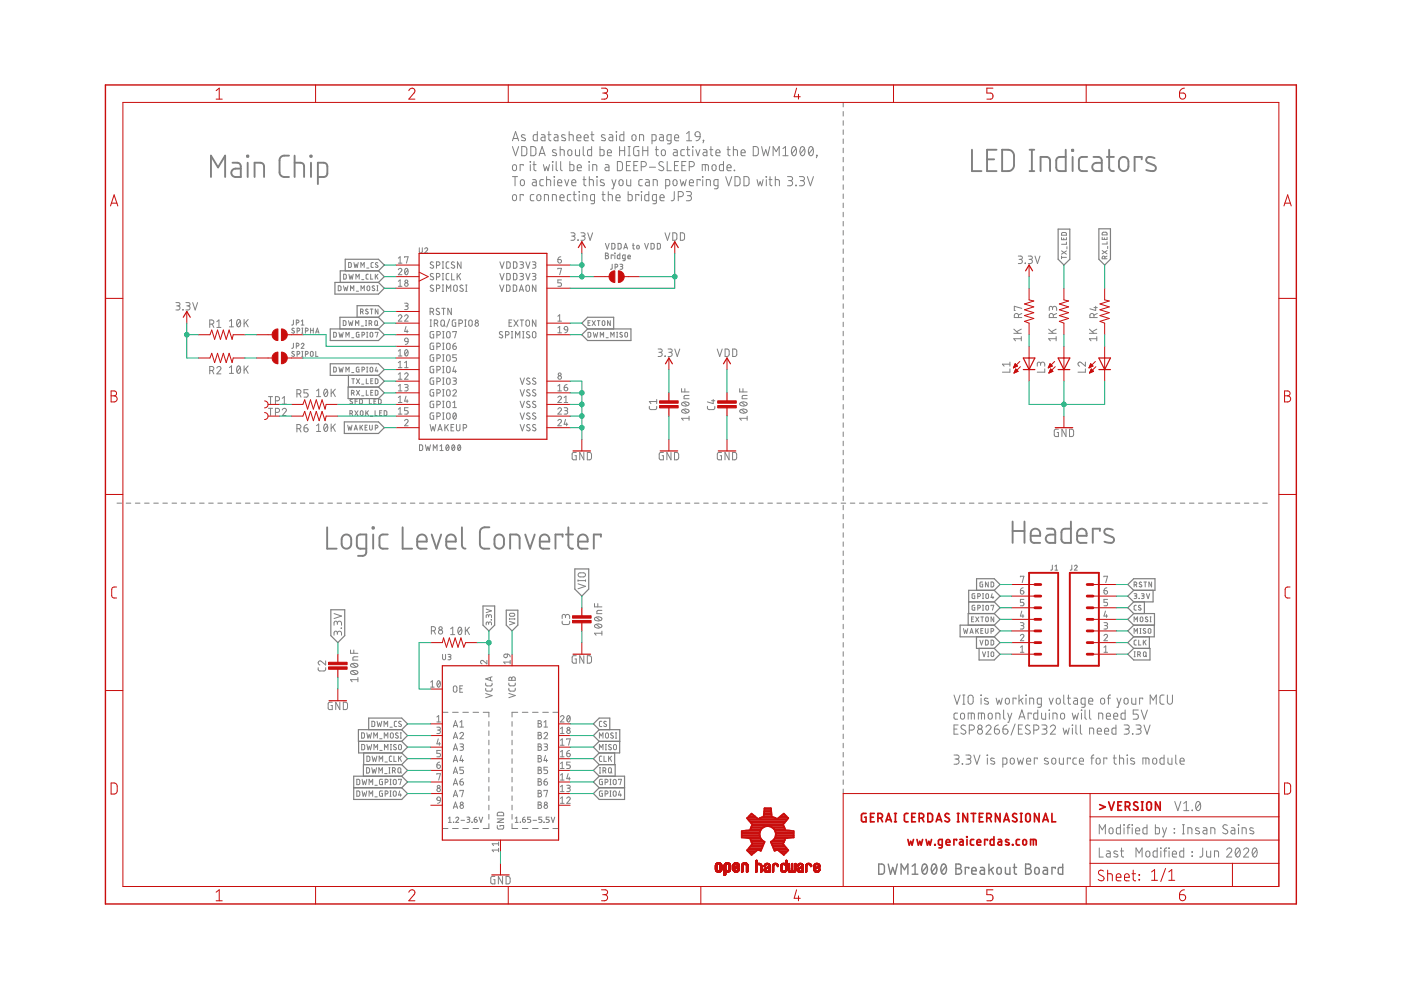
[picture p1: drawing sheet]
<svg xmlns="http://www.w3.org/2000/svg" width="297mm" height="210mm" viewBox="0 0 297 210" stroke-linecap="round" stroke-linejoin="round" font-family="sans-serif">
<g fill="none" stroke="#808080" stroke-width=".21">
<path d="M108.6 29.8l.7-1.9 .7 1.9M108.6 31.1l.7 1.9 .7-1.9M108.6 37.4h1.1M108.8 35l.3-.1a.73 .73 0 0 1 .2 1.3h-.4l-.2-.3zM108.8 29.4h1M109.2 37.4v2M110.4 38.2l.4-.1a.72 .72 0 0 1 .1 1.2h-.3l-.2-.2zM110.6 31.1h.7l.4 .4v1.2l-.4 .3h-.7zM110.9 35.1v-.2h-.6v1.3M111.3 28.7l-.5-.1-.3 .2 .1 .2 .8 .4v.3h-.8M112.4 34.2l.1 .2zM112.4 34.9v1.3"/>
<path d="M112.5 31.1h.7l.4 .4v1.2l-.4 .3h-.7zM112.9 38.1h.6l.2 .3v1h-.5a.38 .38 0 0 1-.4-.4 .38 .38 0 0 1 .4-.4h.5M113 34.9h.7M113.2 34.2v1.8l.5 .2M113.9 27.9v1.9h-.6l-.2-.3v-.8l.2-.1h.6M114.3 33l.6-1.9 .7 1.9M114.4 32.5h1M114.8 28.6h.5l.2 .1v1.1h-.4a.38 .38 0 0 1-.4-.3 .38 .38 0 0 1 .4-.4h.4M115.2 38.1h-.5l-.2 .3 .1 .9 .6 .1M115.2 34.9l.3 1.3 .4-.9 .3 .9 .3-1.3M115.9 38.1l.8 .1 .1 1.2M115.9 37.4v2"/>
<path d="M116.2 28.6h.6M116.4 27.9v1.8l.4 .1M117.1 34.2l.1 .2zM117.2 34.9v1.3M117.5 37.4l.1 .1zM117.5 38.1v1.3M117.5 28.6h.6l.2 .1v1.1h-.5a.38 .38 0 0 1-.4-.3 .38 .38 0 0 1 .4-.4h.5M117.9 31.8l-.6-.1-.2 .4 .8 .5 .1 .3h-.9M117.9 34.2v1.7l.3 .3M118.2 38.7h.9a.45 .45 0 0 0-.3-.6 .45 .45 0 0 0-.6 .4l.1 .8 .8 .1M118.8 31.7l.7 .1 .1 1.2M118.8 31.1v1.9"/>
<path d="M118.9 34.2v1.7l.3 .3M119.7 38.1l.5 1.3 .4-1.3M119.8 28.7l-.6-.1-.1 .3 .8 .5v.3h-.8M120.5 31.9l.3-.2 .3 .2 .1 .7a.43 .43 0 0 1-.4 .4 .43 .43 0 0 1-.4-.4zM120.7 28.6h.8v1.2M120.7 27.9v1.9M120.8 34.2v2h.7l.2-.3v-.8l-.2-.2h-.7M121.2 38.7h.9a.45 .45 0 0 0-.3-.6 .45 .45 0 0 0-.6 .4l.1 .8 .8 .1M122 31.7v1.1l.3 .2h.6v-1.3M122.3 29.2h.9a.46 .46 0 0 0-.3-.6 .46 .46 0 0 0-.6 .4l.1 .8h.8M122.4 35.6h.9a.45 .45 0 0 0-.4-.7 .45 .45 0 0 0-.5 .4l.1 .8 .8 .1M123.6 38.1h.6"/>
<path d="M123.7 31.1v1.6l.3 .3M123.8 37.4v1.8l.4 .2M123.8 29.2h.9a.46 .46 0 0 0-.3-.6 .46 .46 0 0 0-.6 .4l.2 .8h.7M124.9 34.2l.1 .2zM124.9 34.9v1.3M124.9 38.1h.7l.2 .2v1.1M124.9 37.4v2M125.3 28.6h.6M125.4 31.1v1.9h-.6l-.2-.2v-.9l.2-.2h.6M125.5 27.9v1.8l.4 .1M125.7 36.2v-1.3l.7 .1 .1 1.2M126.5 37.4l.1 .1z"/>
<path d="M126.6 38.1v1.3M127.2 31.1v1.9h.7l.2-.3v-.8l-.2-.2h-.7M128 38.2l-.6-.1-.1 .3 .8 .5v.4l-.2 .1-.6-.1M128.3 28.7l-.6-.1-.2 .3 .8 .5v.3h-.8M128.4 34.9h.5l.2 .2v1.1h-.5a.37 .37 0 0 1-.4-.4 .37 .37 0 0 1 .4-.3h.5M128.8 32.4h.8a.45 .45 0 0 0-.3-.6 .45 .45 0 0 0-.5 .4l.1 .7 .7 .1M129.2 28.6h.5l.2 .1v1.1h-.5a.38 .38 0 0 1-.3-.3 .38 .38 0 0 1 .3-.4h.5M129.7 38.1l.5 1.3M130.6 38.1l-.6 1.9h-.3M130.6 27.9l.1 .1zM130.7 28.6v1.2M130.9 34.2l.7 .1 .4 .3v1.2l-.4 .4h-.7z"/>
<path d="M131.4 38.2l.3-.1a.72 .72 0 0 1 .1 1.2h-.3l-.2-.2zM131.4 31.1v1.9M131.4 31.9h1M132.3 27.9v1.9h-.7l-.2-.3v-.8l.2-.1h.7M132.4 31.1v1.9M132.8 35.1h.7M132.9 38.1v1.1l.3 .2h.5v-1.3M133.2 31.1h.4M133.2 33h.4M133.4 31.1v1.9M133.7 34.2h-.9v2h.9M134.1 28.7l.3-.1 .3 .1 .2 .7a.43 .43 0 0 1-.5 .4 .43 .43 0 0 1-.4-.4z"/>
<path d="M134.4 35.1h.6M135.3 34.2h-.9v2h.9M135.4 31.1h-.8l-.2 .2-.1 1.3 .3 .4h.8v-1.1h-.3M135.6 29.8v-1.2h.8l.1 1.2M136 35.3h.5a.55 .55 0 0 0 .5-.5 .55 .55 0 0 0-.5-.6h-.5v2M136.2 38.1h-.6l-.2 .3 .1 .9 .7 .1M136.3 31.9h1.1M136.3 31.1v1.9M136.9 38.1h.6l.1 .2 .1 1.1h-.5a.38 .38 0 0 1-.4-.4 .38 .38 0 0 1 .4-.4h.5M137.4 31.1v1.9M137.7 35.5h1.3M138.2 29.8h.7l.2-.1v-.8l-.2-.3h-.7v1.9"/>
<path d="M138.5 39.4v-1.3h.6l.2 .2 .1 1.1M138.9 31.7h.7M139.1 31.1l.1 1.7 .4 .2M139.9 28.6h.6l.1 .1 .1 1.1h-.5a.38 .38 0 0 1-.4-.3 .38 .38 0 0 1 .4-.4h.5M140.3 31.9l.4-.2 .2 .2 .2 .7a.43 .43 0 0 1-.5 .4 .43 .43 0 0 1-.4-.4zM140.6 34.4a.49 .49 0 0 0-.7-.1 .49 .49 0 0 0 0 .8l.6 .3a.49 .49 0 0 1 .1 .7 .49 .49 0 0 1-.8 0l-.1-.2M141.1 39.4h.6l.3-.2v-.8l-.2-.3h-.7v1.9M141.5 34.2v2h.8M142.3 29.8h-.7l-.2-.1v-.8l.2-.3h.7v1.6l-.2 .3h-.6M142.8 38.2l.3-.1 .3 .1 .2 .7a.43 .43 0 0 1-.5 .5 .43 .43 0 0 1-.4-.5zM142.8 31.7h.6l.2 .2v1.1h-.5a.37 .37 0 0 1-.4-.4 .37 .37 0 0 1 .4-.3h.5M143 35.1h.7"/>
<path d="M143 29.2h.9a.46 .46 0 0 0-.3-.6 .46 .46 0 0 0-.6 .4l.1 .8h.8M143.9 34.2h-.9v2h.9M144.2 38.1l.3 1.3 .4-.9 .3 .9 .3-1.3M144.6 35.1h.6M145.1 31.7h-.6l-.1 .3v.9l.7 .1M145.4 34.2h-.8v2h.8M145.6 29.8h1M145.6 28.3l.5-.4v1.9M145.6 31.7h.6M145.8 31.1v1.6l.1 .2 .3 .1M146.1 35.3h.6a.55 .55 0 0 0 .5-.5 .55 .55 0 0 0-.5-.6h-.6v2M146.2 38.7h.8a.45 .45 0 0 0-.3-.6 .45 .45 0 0 0-.5 .4l.1 .8 .7 .1"/>
<path d="M146.8 31.1l.1 .1zM146.9 31.7v1.3M147.5 28.1l.3-.2 .5 .2 .1 .9-.9-.1-.1-.3zM147.5 31.7l.5 1.3 .4-1.3M148.4 29l-.2 .6-.6 .2M148.4 38.3v-.2h-.6v1.3M148.9 36.2v-1.3l1.2 .1 .1 1.2M148.9 37.4l.1 .1zM149 38.1v1.3M149.1 29.7l.1 .1zM149.1 31.7h.6l.2 .2v1.1h-.5a.37 .37 0 0 1-.4-.4 .37 .37 0 0 1 .4-.3h.5M149.2 29.8l-.1 .5"/>
<path d="M149.5 34.9v1.3M149.8 39.4v-1.3l.7 .1 .1 1.2M150.5 31.7h.7M150.7 31.1v1.7l.5 .2M151.1 35l.3-.1a.73 .73 0 0 1 .2 1.3h-.4l-.2-.3zM151.8 32.4h.9a.45 .45 0 0 0-.3-.6 .45 .45 0 0 0-.6 .4l.1 .7 .8 .1M152.2 39.4h-.5l-.3-.2v-.9l.2-.2h.6v1.6l-.2 .3h-.5M153.4 34.2v2h-.7l-.2-.3v-.8l.2-.2h.7M153.9 37.4l.6 2 .7-2M154.1 35.6h.9a.45 .45 0 0 0-.3-.7 .45 .45 0 0 0-.6 .4l.1 .8 .8 .1M154.2 31.7h.6M154.4 31.1v1.7l.4 .2"/>
<path d="M155.5 31.7l.8 .1 .1 1.2M155.5 31.1v1.9M155.7 36.1l.1 .1zM155.8 37.4l.7 .1 .4 .3v1l-.4 .5-.7 .1zM157.1 32.4h.9a.45 .45 0 0 0-.3-.6 .45 .45 0 0 0-.6 .4l.1 .7 .8 .1M157.7 37.4l.8 .1 .3 .3v1.2l-.3 .3-.8 .1zM159.7 31.1h.7l.4 .4v1.2l-.4 .3h-.7zM160.5 38.1l.3 1.3 .4-.9 .3 .9 .3-1.3M161.5 31.1l.4 1.9 .4-1.3 .5 1.3 .4-1.9M162.4 37.4l.1 .1zM162.5 38.1v1.3M163 38.1h.7"/>
<path d="M163.3 37.4v1.8l.4 .2M163.9 33v-1.9l.7 1.1 .6-1.1v1.9M164.4 38.1h.6l.2 .2v1.1M164.4 37.4v2M166 33h1.1M166 31.5l.5-.4v1.9M167 37.4h.6a.42 .42 0 0 1 .4 .5 .42 .42 0 0 1-.4 .4h-.4M167.5 38.3a.55 .55 0 0 1 .5 .5 .55 .55 0 0 1-.5 .6h-.5M168 31.2l.2-.1a.81 .81 0 0 1 .7 1.2l-.1 .2a.47 .47 0 0 1-.5 .5 .47 .47 0 0 1-.4-.5l-.1-.7zM168.7 39.3l.1 .1zM168.8 31.5l-.9 1.1M169.5 37.4h.6a.42 .42 0 0 1 .5 .5 .42 .42 0 0 1-.5 .4h-.4"/>
<path d="M169.8 31.2l.2-.1a.81 .81 0 0 1 .7 1.2 .55 .55 0 0 1-.6 .7 .55 .55 0 0 1-.5-.7zM170 38.3a.55 .55 0 0 1 .6 .5 .55 .55 0 0 1-.6 .6h-.5M170.6 31.5l-.9 1.1M171.2 37.4l.6 2 .7-2M171.6 31.2l.2-.1a.79 .79 0 0 1 .6 1.2 .55 .55 0 0 1-.5 .7 .55 .55 0 0 1-.5-.7zM172.4 31.5l-.9 1.1M173.1 32.9l.1 .1zM173.2 33l-.1 .5M178.8 21.7v1M178.8 23.6v1M178.8 25.6v1M178.8 27.5v1"/>
<path d="M178.8 29.5v.9M178.8 31.4v1M178.8 33.4v.9M178.8 35.3v1M178.8 37.2v1M178.8 39.2v1M72.9 58.1l.5 .2v.6l-.1 .3h-.4zM73.9 55.7h.4l.2 .2v.5l-.2 .3h-.4zM74 58.1l.2 1.1 .2-.7 .3 .7 .2-1.1M75 55.7l.3 1 .2-.7 .2 .7 .2-1M75.5 59.2v-1.1l.3 .6 .4-.6v1.1M76.5 56.7v-1l.4 .5 .3-.5v1"/>
<path d="M76.7 59.3h.4M77.7 56.8h.5M78.1 58.1l-.4 .1-.1 .2v.7l.5 .1M78.6 58.1v1.1h.4M79.1 55.7h-.3l-.1 .2v.7l.4 .1M79.6 58.1v1.1M79.8 58.5l.3 .7M80.1 55.8l-.3-.1-.2 .2 .4 .4a.28 .28 0 0 1 0 .4 .28 .28 0 0 1-.4-.1M80.1 58.1l-.5 .7M84.5 57.2a.37 .37 0 0 1 .5-.3 .37 .37 0 0 1 .1 .6l-.6 .8h.7M84.5 54.7l.3-.3v1.4M84.5 59.6l.3-.2v1.3"/>
<path d="M84.5 55.8h.7M85.8 54.6v-.2h.7l-.3 1.4M86 57l.2-.1a.82 .82 0 0 1 0 1.4 .84 .84 0 0 1-.2-1.3zM86.5 57.2l-.6 .8M88.9 52.5v.8l.3 .4 .3-.2v-1M90 52.8a.32 .32 0 0 1 .5-.3 .32 .32 0 0 1 .1 .5l-.6 .7h.7M91.9 55.6l-.5-.1-.2 .3 .6 .5a.35 .35 0 0 1 0 .5 .35 .35 0 0 1-.5 0l-.1-.1M91.9 58.1l-.5-.1-.2 .3 .2 .2 .4 .3a.35 .35 0 0 1 0 .5 .35 .35 0 0 1-.5-.1l-.1-.1M92.5 56.3h.4a.37 .37 0 0 0 .4-.4 .37 .37 0 0 0-.4-.4h-.4v1.4M92.5 58.7h.4a.38 .38 0 0 0 .4-.3 .38 .38 0 0 0-.4-.4h-.4v1.3M93.8 55.5h.3M93.8 56.9h.3"/>
<path d="M93.8 58h.3M93.8 59.3h.3M93.9 55.5v1.4M93.9 58v1.3M95.2 55.5l-.5 .1-.1 .2v.9l.2 .2h.4M95.2 58h-.5l-.1 .3v.8l.2 .2h.4M95.8 58v1.3h.6M96.3 55.6l-.4-.1-.2 .3 .6 .5a.38 .38 0 0 1-.1 .6 .38 .38 0 0 1-.5-.2M96.9 58v1.3M97.2 58.5l.5 .8M97.7 58l-.8 .8M97.7 55.5v1.4l-.7-1.4v1.4"/>
<path d="M106 55.5l.4 1.4 .5-1.4M106 58l.4 1.3 .5-1.3M107.4 55.5h.5l.3 .3v.8l-.3 .2-.5 .1zM107.4 58h.5l.3 .2v.9l-.3 .2h-.5zM108.8 41.4l.3-.1a.73 .73 0 0 1 .2 1.2h-.4l-.2-.2zM108.9 55.5h.5l.2 .3v.8l-.2 .2-.5 .1zM108.9 58h.5l.2 .2v.9l-.2 .2h-.5zM110.2 55.5h.6l.2 .3-.2 .3h-.4M110.2 58h.5l.3 .2-.2 .3-.4 .1M110.6 56.1a.38 .38 0 0 1 .4 .4 .38 .38 0 0 1-.4 .4h-.4M110.6 58.6a.37 .37 0 0 1 .4 .4 .37 .37 0 0 1-.4 .3h-.4M110.9 41.5v-.2h-.6v1.3"/>
<path d="M111.5 55.5l.4 1.4 .5-1.4M111.5 58l.4 1.3 .5-1.3M112.9 55.5h.6l.1 .3-.1 .3h-.5M112.9 58h.4l.3 .2-.1 .3-.5 .1M113.2 41.3h-.6l-.2 .3 .1 .9 .7 .1M113.3 56.1a.38 .38 0 0 1 .3 .4 .38 .38 0 0 1-.3 .4h-.4M113.3 58.6a.37 .37 0 0 1 .3 .4 .37 .37 0 0 1-.3 .3h-.4M113.9 41.4l.3-.1 .4 .1 .1 .7a.43 .43 0 0 1-.5 .5 .43 .43 0 0 1-.4-.5zM115.4 42.6v-1.3l.8 .1 .1 1.2M117.1 42.6v-1.3l.8 .1 .1 1.2M118.3 55h.4a.39 .39 0 0 1 .3 .5 .39 .39 0 0 1-.4 .3 .39 .39 0 0 1-.3-.4zM118.3 57v-.1h.7l-.3 1.4"/>
<path d="M118.7 41.9h.9a.45 .45 0 0 0-.3-.6 .45 .45 0 0 0-.6 .4l.1 .8 .8 .1M118.9 54.4l-.4 .1-.2 .5M119 59.4h-.7v.6h.4a.38 .38 0 0 1 .3 .3 .38 .38 0 0 1-.3 .4h-.4M121 41.3h-.5l-.2 .3 .1 .9 .6 .1M121.1 49.4h.5a.35 .35 0 0 1 .3 .3 .35 .35 0 0 1-.3 .4h-.4M121.5 50.1a.45 .45 0 0 1 .4 .4 .45 .45 0 0 1-.4 .4h-.4M121.5 41.3h.7M121.7 40.6l.1 1.8 .4 .2M122.5 50.9h.1zM122.8 40.6l.1 .1zM122.8 41.3v1.3M123.2 49.4h.5a.35 .35 0 0 1 .4 .3 .35 .35 0 0 1-.4 .4h-.4"/>
<path d="M123.6 42.6v-1.3l.8 .1v1.2M123.6 50.1a.44 .44 0 0 1 .5 .4 .44 .44 0 0 1-.5 .4h-.4M124.6 49.4l.5 1.5 .5-1.5M126 42.6h-.5l-.3-.2v-.8l.2-.3h.6v1.6l-.1 .3h-.6M127.6 41.3h.7M127.8 40.6l.1 1.8 .4 .2M128.4 53.7h.4l.2 .2-.3 .3 .3 .3-.2 .3-.4 .1zM128.4 51.6l.4 1.2 .4-1.2M128.4 54.2h.3M129 41.3l.8 .1v1.2M129 40.6v2M129.7 51.6h.5l.2 .2v.8l-.2 .2h-.5z"/>
<path d="M129.8 56v1l-.4 .1M130 54.2v-.1h-.4v.8M130.4 53.7h.1M130.4 54.1v.8M130.4 56.6l.5-.1v-.4l-.5-.1v1.1M130.6 41.9h.9a.45 .45 0 0 0-.3-.6 .45 .45 0 0 0-.6 .4l.1 .8 .8 .1M131 51.6h.5l.2 .2v.8l-.2 .2h-.5zM131.4 53.7v1.2l-.4-.1-.1-.6 .5-.1M131.4 56l.6 .2-.1 .3h-.3M131.7 56.5l.3 .4-.1 .2h-.5M132.2 52.8l.5-1.2 .4 1.2M132.4 52.5h.5"/>
<path d="M132.5 54.9l-.5-.1 .1-.7h.4v1l-.1 .1-.3 .1M133.1 54.5h.6a.29 .29 0 0 0-.2-.4 .29 .29 0 0 0-.4 .2l.1 .5 .5 .1M133.2 40.6v2l.6-.1 .2-.3v-.7l-.3-.2h-.5M134.1 52h.4M134.2 51.6l.1 1.1 .2 .1M135.1 52l.4 .2v.5l-.2 .1-.3-.1zM135.4 41.5v-.2h-.6v1.3M136 40.6l.1 .1zM136 41.3v1.3M136.7 51.6l.4 1.2 .4-1.2M137.6 40.6v2l-.7-.1-.2-.1v-.9l.3-.2h.6M138 51.6h.5l.2 .2v.8l-.2 .2h-.5z"/>
<path d="M139.2 42.6h-.6l-.3-.2v-.8l.2-.3h.7v1.6l-.2 .3h-.6M139.4 51.6h.4l.2 .2v.8l-.2 .2h-.4zM139.9 41.9h.9a.45 .45 0 0 0-.3-.6 .45 .45 0 0 0-.6 .4l.1 .8 .8 .1M141 49.4l.5 1.5 .5-1.5M142.6 49.4h.6l.3 .2v1.1l-.3 .2h-.6zM143 40.6l-.1 1.7-.2 .2-.4 .1M143.8 41.7h.6a.54 .54 0 0 0 .5-.5 .54 .54 0 0 0-.5-.6h-.6v2M144.3 49.4h.6l.2 .2v.9l-.2 .4h-.6zM145.5 40.6h.7a.43 .43 0 0 1 .4 .5 .43 .43 0 0 1-.4 .4h-.5M146.1 41.5a.54 .54 0 0 1 .5 .5 .54 .54 0 0 1-.5 .6h-.6M178.8 41.1v1M178.8 43.1v.9"/>
<path d="M178.8 45v1M178.8 46.9v1M178.8 48.9v.9M178.8 50.8v1M178.8 52.8v.9M178.8 54.7v1M178.8 56.6v1M178.8 58.6v1M215.9 54.3h.5a.35 .35 0 0 1 .4 .3 .35 .35 0 0 1-.4 .4h-.3M216.3 55a.44 .44 0 0 1 .5 .4 .44 .44 0 0 1-.5 .5h-.4M217.3 55.8l.1 .1zM218 54.3h.5a.35 .35 0 0 1 .4 .3 .35 .35 0 0 1-.4 .4h-.3"/>
<path d="M218.4 55a.44 .44 0 0 1 .5 .4 .44 .44 0 0 1-.5 .5h-.4M219.4 54.3l.6 1.6 .5-1.6M225.1 54.6h1M225.1 50.4v.4h1v-.4M225.1 54.3v.6M225.1 53.2l1 .7M225.1 49.4l.8-.1 .2 .2v.4h-1zM225.5 50.5v.3M226.1 53.2l-1 .7M226.1 51.3v.5h-1M226.2 52.3v.5M233.7 50.3v.5h1v-.5"/>
<path d="M233.7 53.1l1 .7M233.8 49.3h.7l.2 .5h-1zM234.1 50.4v.4M234.3 54.6l-.3-.3-.2 .1-.1 .5h1M234.3 54.6v.3M234.7 54.3l-.4 .2M234.7 53.1l-1 .7M234.7 51.3v.4h-1M234.8 52.2v.5M37.3 64.2h.5a.35 .35 0 0 1 .4 .3 .35 .35 0 0 1-.4 .4h-.3M37.7 64.9a.43 .43 0 0 1 .5 .4 .43 .43 0 0 1-.5 .4h-.4M38.8 65.6v.1z"/>
<path d="M39.4 64.2h.5a.35 .35 0 0 1 .4 .3 .35 .35 0 0 1-.4 .4h-.3M39.9 64.9a.43 .43 0 0 1 .4 .4 .43 .43 0 0 1-.4 .4h-.5M40.9 64.2l.5 1.5 .5-1.5M44.5 68.7h.4a.45 .45 0 0 0 .4-.4 .45 .45 0 0 0-.4-.5h-.4v1.6M44.5 78.6h.4a.43 .43 0 0 0 .4-.5 .43 .43 0 0 0-.4-.4h-.4v1.6M45 68.7l.3 .7M45 78.6l.3 .7M46 78a.43 .43 0 0 1 .6-.3 .43 .43 0 0 1 .1 .7l-.7 .9h.8M46 68.2l.4-.4v1.6M46 69.4h.8M48.6 68.1l.5-.4v1.6M48.6 77.9l.5-.3v1.6"/>
<path d="M48.6 69.3h.9M48.6 79.2h.9M50.4 67.8l.2-.1a.91 .91 0 0 1 0 1.6 .97 .97 0 0 1-.2-1.5zM50.4 77.7l.2-.1a.93 .93 0 0 1 0 1.6 .99 .99 0 0 1-.2-1.5zM50.9 68.1l-.7 .9M50.9 77.9l-.7 .9M51.8 67.7v1.6M51.8 77.6v1.6M52.1 68.3l.5 1M52.1 78.2l.5 1M52.6 67.7l-.8 1M52.6 77.6l-.8 .9"/>
<path d="M62.2 67.9v.8l-.4 .2M62.2 72.8v.9l-.4 .2M62.4 69.7l-.3-.1-.2 .2 .4 .4a.29 .29 0 0 1 0 .4 .29 .29 0 0 1-.5-.1M62.4 74.6l-.4-.1-.1 .2 .4 .4a.28 .28 0 0 1 0 .5 .28 .28 0 0 1-.5-.2M62.8 68.5l.5-.2-.1-.4h-.4v1M62.8 73.4l.5-.1 .1-.3-.2-.2h-.4v1.1M63 70.2l.4-.1 .2-.2-.1-.2-.5-.1v1M63 75.1l.5-.1-.1-.5h-.4v1.1M63.9 73a.29 .29 0 0 1 .4-.2 .29 .29 0 0 1 .1 .5l-.5 .6h.6M63.9 68.1l.3-.2v1M63.9 68.9h.6M64 69.6h.2"/>
<path d="M64 70.6h.2M64 74.5h.2M64 75.6h.2M64.1 69.6v1M64.1 74.5v1.1M64.7 70.2l.6-.1v-.4l-.6-.1v1M64.7 75.1l.6-.1v-.4l-.6-.1v1.1M65.8 69.6v1M65.8 70h.6M65.9 74.6l.3-.1 .2 .3v.5l-.2 .3-.4-.2zM66.4 69.6v1M66.9 70.6l.4-1 .3 1"/>
<path d="M67 74.5v1.1h.4M67 70.4h.5M70.7 77.9l.6 .1v.6l-.2 .2-.4 .1zM70.7 70.5l.6 .1v.6l-.2 .3h-.4zM71.7 60.6l.6 .2v.7l-.2 .1h-.4zM71.9 77.9l.2 1 .2-.7 .2 .7 .3-1M71.9 70.5l.2 1 .2-.7 .2 .7 .3-1M72.8 68h.4l.2 .3v.4l-.2 .3h-.4zM72.8 60.6l.3 1 .2-.7 .2 .7 .3-1M73.3 71.5v-1l.4 .5 .3-.5v1M73.3 78.9v-1l.4 .5 .3-.5v1M73.9 68l.2 1 .3-.7 .2 .7 .2-1"/>
<path d="M74.3 61.6v-1l.4 .6 .3-.6v1M74.6 71.6h.4M74.6 79h.4M75.4 69v-1l.3 .6 .4-.6v1M75.5 61.7h.5M76.1 77.9l-.5 .1v.8l.5 .1v-.6h-.2M76.1 70.5l-.5 .1v.9h.5v-.6h-.2M76.4 66.1l.5-.1 .1-.3-.1-.1-.5-.1v1.1M76.5 61.6v-1l.4 .6 .3-.6v1M76.6 69.1h.5M76.8 78.4l.5-.1v-.3l-.5-.1v1M76.8 71l.5-.1v-.3l-.5-.1v1"/>
<path d="M76.8 66.1l.2 .5M77.5 68h.2M77.5 69h.2M77.6 68v1M77.7 70.5h.3M77.7 71.5h.3M77.7 77.9h.3M77.7 78.9h.3M77.9 70.5v1M77.9 77.9v1M77.9 60.7h.4l.1 .2v.4l-.2 .3-.4-.3zM78 65.6h-.4l-.1 .2 .5 .3a.28 .28 0 0 1-.1 .5 .28 .28 0 0 1-.4-.2"/>
<path d="M78.3 68.6l.5-.1-.1-.5h-.4v1M78.5 78l.2-.1 .3 .1-.1 .8-.4-.1zM78.5 65.5h.6M78.6 70.5l.4 .1v.7l-.2 .2-.3-.2zM78.6 68.6l.2 .4M78.8 65.5v1.1M79.4 60.7l-.4-.1-.1 .2 .5 .4a.28 .28 0 0 1-.1 .4 .28 .28 0 0 1-.4-.1M79.6 68.1l.2-.1 .2 .2v.7l-.2 .1-.3-.1zM79.6 70.6l.5-.1-.2 1M79.8 77.9l-.2 .8h.5M79.9 68.8l.2 .2M79.9 60.6h.2"/>
<path d="M79.9 61.6h.2M80 78.4v.5M80 60.6v1M80.1 65.5v1.1l-.5-1.1v1.1M84.5 67.1a.37 .37 0 0 1 .5-.3 .37 .37 0 0 1 .1 .6l-.6 .7h.7M84.5 75.5h.7M84.5 60.7h.7M84.5 74.4l.3-.3v1.4M84.5 76.9l.3-.3v1.4M84.5 79.4l.3-.3v1.3M84.5 78h.7M85.8 64.3h.6l.1 .2-.1 .4h-.5"/>
<path d="M85.8 79.4a.37 .37 0 0 1 .5-.3 .37 .37 0 0 1 .1 .6l-.6 .7h.7M85.8 67.1a.37 .37 0 0 1 .5-.3 .37 .37 0 0 1 .1 .6l-.6 .7h.7M85.8 78h.7M85.8 76.9l.4-.3v1.4M85.9 71.8h.5l.1 .6-.6-.1zM86 74.2l.2-.1a.82 .82 0 0 1 0 1.4 .82 .82 0 0 1-.2-1.3zM86.1 69.2l-.3 1.1h.7M86.2 64.9a.38 .38 0 0 1 .3 .4 .38 .38 0 0 1-.3 .3h-.4M86.3 70v.6M86.5 74.4l-.6 .8M86.5 72.4l-.2 .5-.4 .1M91.2 66.1h.4a.38 .38 0 0 0 .3-.4 .38 .38 0 0 0-.3-.3h-.4v1.3"/>
<path d="M91.2 69.2h.3M91.2 67.8h.3M91.3 67.8v1.4M91.7 66.1l.2 .6M91.9 60.6l-.4-.2-.3 .3 .7 .6a.39 .39 0 0 1-.2 .5 .39 .39 0 0 1-.5-.2M91.9 70.3l-.7 .1v1l.2 .2h.5v-.7h-.2M91.9 72.7l-.7 .2v.9l.2 .3h.5v-.7h-.2M91.9 75.2l-.7 .2v.9l.2 .3h.5v-.8h-.2M91.9 77.7l-.7 .1v.9l.2 .3h.5v-.7h-.2M92.1 68.6h.4a.37 .37 0 0 0 .3-.4 .37 .37 0 0 0-.3-.4h-.4v1.4M92.5 61.2h.4a.38 .38 0 0 0 .4-.4 .38 .38 0 0 0-.4-.4h-.4v1.4M92.5 68.6l.3 .6"/>
<path d="M92.6 71h.4a.37 .37 0 0 0 .4-.3 .37 .37 0 0 0-.4-.4h-.4v1.3M92.6 73.5h.4a.38 .38 0 0 0 .4-.4 .38 .38 0 0 0-.4-.4h-.4v1.4M92.6 76h.4a.37 .37 0 0 0 .4-.4 .37 .37 0 0 0-.4-.4h-.4v1.4M92.6 78.4h.4a.38 .38 0 0 0 .4-.3 .38 .38 0 0 0-.4-.4h-.4v1.3M93.1 65.5l-.4-.1-.2 .3 .1 .2 .5 .3a.33 .33 0 0 1 0 .5 .33 .33 0 0 1-.5-.1l-.1-.1M93.6 67.9h.5l.1 .9a.38 .38 0 0 1-.3 .4 .38 .38 0 0 1-.4-.4zM93.7 65.4h.7M93.8 60.4h.3M93.8 61.8h.3M93.9 71.6h.2M93.9 70.3h.2M93.9 74.1h.2"/>
<path d="M93.9 72.7h.2M93.9 76.6h.2M93.9 75.2h.2M93.9 79h.2M93.9 77.7h.2M93.9 60.4v1.4M94 70.3v1.3M94 72.7v1.4M94 75.2v1.4M94 77.7v1.3M94 65.4v1.3M94.1 68.9l.3 .3"/>
<path d="M94.7 61.8v-1.4l.4 .8 .5-.8v1.4M94.8 70.4h.5l.1 .9a.38 .38 0 0 1-.3 .3 .38 .38 0 0 1-.4-.3zM94.8 72.9l.3-.2 .3 .3v.7a.38 .38 0 0 1-.3 .4 .38 .38 0 0 1-.4-.4zM94.8 75.3h.5l.1 .9a.38 .38 0 0 1-.3 .4 .38 .38 0 0 1-.4-.4zM94.8 77.8h.5l.1 .9a.38 .38 0 0 1-.3 .3 .38 .38 0 0 1-.4-.3zM95.3 67.7l-.6 1.6M95.7 65.4v1.3l-.7-1.3v1.3M96 73.4h.5a.37 .37 0 0 1 .3 .4 .37 .37 0 0 1-.4 .3 .37 .37 0 0 1-.4-.4zM96 70.4v-.1h.8l-.4 1.3M96.3 60.6l.3-.2 .3 .3v.7a.38 .38 0 0 1-.3 .4 .38 .38 0 0 1-.4-.4zM96.3 77.7l-.3 1h.8M96.5 78.4v.6"/>
<path d="M96.6 72.7l-.3 .2-.3 .5M96.6 67.8l-.7 .2v.9l.2 .3h.5v-.8h-.2M96.8 75.2h-.8v.6h.5a.39 .39 0 0 1 .3 .4 .39 .39 0 0 1-.3 .4h-.5M97.3 68.6h.4a.37 .37 0 0 0 .4-.4 .37 .37 0 0 0-.4-.4h-.4v1.4M98.1 60.6l-.3-.2-.3 .3 .6 .5a.34 .34 0 0 1 0 .5 .34 .34 0 0 1-.5 0l-.1-.1M98.5 69.2h.3M98.5 67.8h.3M98.7 67.8v1.4M98.7 60.4h.3M98.7 61.8h.3M98.9 60.4v1.4M99.5 67.9h.5l.1 .9a.37 .37 0 0 1-.4 .4 .37 .37 0 0 1-.3-.4z"/>
<path d="M105.9 60.4l.5 1.4 .4-1.4M106.5 70.4l-.4-.1-.2 .3 .1 .3 .4 .2a.38 .38 0 0 1 0 .6 .38 .38 0 0 1-.6-.2M107.2 71h.4a.37 .37 0 0 0 .4-.3 .37 .37 0 0 0-.4-.4h-.4v1.3M107.4 60.4l.5 .1 .2 .2v.9l-.2 .2h-.5zM107.9 68.4h.5M108.4 71.6h.3M108.4 70.3h.3M108.5 67.8h-.6v1.4h.6M108.6 70.3v1.3M108.8 60.4l.5 .1 .2 .2v.9l-.2 .2h-.5zM108.9 67.8l1 1.4M109.3 71.6v-1.3l.5 .7 .4-.7v1.3"/>
<path d="M109.9 67.8l-1 1.4M110.1 61.8l.5-1.4 .4 1.4M110.2 61.4h.7M110.3 67.8h.7M110.6 67.8v1.4M110.8 71.6h.3M110.8 70.3h.3M111 70.3v1.3M111.6 67.9h.5l.2 .9a.38 .38 0 0 1-.4 .4 .38 .38 0 0 1-.4-.4zM111.6 60.6l.3-.2 .3 .3 .1 .7a.38 .38 0 0 1-.4 .4 .38 .38 0 0 1-.4-.4zM112.3 70.4l-.5-.1-.2 .3 .2 .3 .4 .2a.38 .38 0 0 1 0 .6 .38 .38 0 0 1-.6-.2M113 70.4h.5l.1 .9a.37 .37 0 0 1-.3 .3 .37 .37 0 0 1-.4-.3z"/>
<path d="M113.6 60.4v1.4l-.7-1.4v1.4M113.6 67.8v1.4l-.7-1.4v1.4M118.3 67.1l.4-.4v1.4M118.3 69.5l.4-.3v1.4M118.3 68.1h.7M118.3 70.6h.7M119.7 69.3h.6l.1 .7-.7-.1zM120.4 70l-.2 .3-.4 .3M124.7 70.5l.5 .1v.7l-.1 .2h-.4zM124.7 68.5h.3M125.1 68h-.4v1h.4M125.5 68l.7 1"/>
<path d="M125.8 70.5l.2 1 .3-.7 .2 .7 .2-1M126.2 68l-.7 1M126.6 68h.6M126.9 68v1M127.3 71.5v-1l.3 .5 .4-.5v1M127.8 68.1l.2-.1 .2 .3v.4l-.2 .3-.3-.1zM128.5 71.6h.5M129.4 68v1l-.6-1v1M129.5 71.5v-1l.3 .5 .4-.5v1M130.7 70.5h.3M130.7 71.5h.3M130.9 70.5v1"/>
<path d="M131.9 70.5h-.3l-.2 .2 .5 .4a.28 .28 0 0 1-.1 .4 .28 .28 0 0 1-.4-.1M132.6 70.5l.4 .1v.7l-.2 .2-.3-.2zM139.5 74h.6a.35 .35 0 0 1 .3 .3 .35 .35 0 0 1-.3 .4h-.4M140 74.7a.44 .44 0 0 1 .4 .4 .44 .44 0 0 1-.4 .5h-.5M141 75.5l.1 .1zM141.6 74h.6a.35 .35 0 0 1 .3 .3 .35 .35 0 0 1-.3 .4h-.4M142.1 74.7a.45 .45 0 0 1 .4 .4 .45 .45 0 0 1-.4 .5h-.5M143.1 74l.5 1.6 .5-1.6M152.1 74l.5 1.6 .5-1.6M153.7 74h.6l.3 .3v.8l-.3 .4-.6 .1zM155.3 74h.7l.2 .3v1l-.2 .2-.7 .1zM178.8 60.5v1"/>
<path d="M178.8 62.5v.9M178.8 64.4v1M178.8 66.4v.9M178.8 68.3v1M178.8 70.2v1M178.8 72.2v1M178.8 74.1v1M178.8 76.1v.9M178.8 78v1M178.8 79.9v1M214.1 78.2v.7h-1.6M214.1 76.8v.8"/>
<path d="M214.1 77.2h-1.6l.4 .4M214.9 70.7h1.6M214.9 69.8l1 .9M215.9 67.3v-.4a.45 .45 0 0 0-.4-.4 .45 .45 0 0 0-.4 .4v.4h1.5M216.5 71.8h-1.6l.4 .5M216.5 71.4v.9M216.5 69.8l-.9 .5M216.6 65.4l-1.5-.5v.9h.1M216.6 66.5l-.7 .3M220.6 77.2a.44 .44 0 0 1 .5-.4 .44 .44 0 0 1 .4 .4v.4M220.6 77.5v-.4a.35 .35 0 0 0-.3-.3 .35 .35 0 0 0-.4 .3v.5M221.5 78.2v.7h-1.6"/>
<path d="M222.3 70.7h1.6M222.3 69.8l1 .9M223.2 65.4a.43 .43 0 0 1 .4-.5 .43 .43 0 0 1 .4 .5v.4M223.2 65.7v-.4a.35 .35 0 0 0-.4-.4 .35 .35 0 0 0-.3 .4v.5M223.3 67.3v-.4a.43 .43 0 0 0-.4-.4 .43 .43 0 0 0-.4 .4v.4h1.5M223.9 71.4v.9M223.9 71.8h-1.6l.4 .5M223.9 69.8l-1 .5M224 66.5l-.7 .3M230.1 76.8v.8l-.8-.7a.43 .43 0 0 0-.7 .1 .43 .43 0 0 0 .3 .6M230.1 78.2v.7h-1.5M231 70.7h1.5"/>
<path d="M231 69.8l.9 .9M231.9 67.3v-.4a.43 .43 0 0 0-.4-.4 .43 .43 0 0 0-.4 .4v.4h1.5M231.9 65.2h.7M232.3 64.9v.9l-1.2-.3M232.5 71.8h-1.5l.3 .5M232.5 71.4v.9M232.5 69.8l-.9 .5M232.6 66.5l-.7 .3M56.9 84.1h.9M56.9 86.6h.9M57.4 84.1v1.6M57.4 86.6v1.5"/>
<path d="M58.4 85h.4a.45 .45 0 0 0 .5-.5 .45 .45 0 0 0-.5-.4h-.4v1.6M58.4 87.4h.4a.43 .43 0 0 0 .5-.4 .43 .43 0 0 0-.5-.4h-.4v1.5M59.8 86.9a.43 .43 0 0 1 .7-.3 .43 .43 0 0 1 .1 .7l-.8 .8h.9M59.8 85.7h.9M59.8 84.5l.5-.4v1.6M62.9 83.5h.5a.44 .44 0 0 0 .4-.4 .44 .44 0 0 0-.4-.5h-.5v1.6M62.9 90.9h.5a.44 .44 0 0 0 .4-.5 .44 .44 0 0 0-.4-.4h-.5v1.6M63.5 83.5l.3 .7M63.5 90.9l.3 .7M64.5 90.7h.5a.44 .44 0 0 1 .3 .5 .44 .44 0 0 1-.4 .4 .44 .44 0 0 1-.4-.5zM65.2 90l-.6 .3-.1 .4M65.3 82.6h-.8v.7h.5a.46 .46 0 0 1 .3 .5 .46 .46 0 0 1-.3 .4h-.5"/>
<path d="M67.1 82.9l.5-.4v1.6M67.1 90.3l.5-.4v1.6M67.1 84.1h.9M67.1 91.5h.9M68.8 82.6l.3-.1a.93 .93 0 0 1 0 1.6 1.01 1.01 0 0 1-.3-1.5zM68.8 90l.3-.1a.93 .93 0 0 1 0 1.6 1.01 1.01 0 0 1-.3-1.5zM69.4 82.9l-.7 .8M69.4 90.3l-.7 .8M70.2 82.5v1.6M70.2 89.9v1.6M70.6 83.1l.5 1M70.6 90.5l.5 1"/>
<path d="M71.1 82.5l-.9 1M71.1 89.9l-.9 1M73.7 90.1l.3 1.1 .2-.7 .2 .7 .2-1.1M74.2 87.7l.5-.2v-.3l-.5-.1v1M74.5 83.3l.5-.1v-.3l-.5-.1v1M74.5 87.7l.3 .4M74.6 80.3h.6M74.7 84.7l-.4-.1-.1 .2 .5 .5v.2l-.3 .1-.2-.1M74.9 80.3v1M74.9 83.3l.2 .5M75.1 91.2l.3-1.1 .4 1.1M75.2 90.9h.5"/>
<path d="M75.2 87.1l.7 1M75.3 85.1h.5M75.6 82.8l.6 1M75.6 80.3l.6 1M75.8 84.6h-.5v1M75.9 87.1l-.7 1M76.2 84.6l.6 .2v.8h-.6zM76.2 82.8l-.6 1M76.2 80.3l-.6 1M76.3 90.1v1.1M76.5 87.1h.2l.2 .1v.7l-.2 .2-.3-.2zM76.5 90.6l.4 .6"/>
<path d="M76.7 81.4h.4M76.7 83.9h.4M76.9 90.1l-.6 .7M77.3 85.8h.5M77.4 90.6h.3M77.6 87.1v1M77.7 80.3v1h.4M77.7 82.8v1h.4M77.8 87.5l.3 .6M77.9 90.1h-.5v1.1h.5M78.1 87.1l-.5 .6M78.3 84.6v1h.5"/>
<path d="M78.4 90.1v.9l.2 .2 .3-.2v-.9M78.5 88.2h.5M78.6 83.2h.4M78.6 80.8h.4M79.1 80.3h-.5v1h.5M79.1 82.8h-.5v1h.5M79.3 85.1h.3M79.5 87.1v1h.5M79.6 90.7l.5-.1v-.2l-.1-.2-.4-.1v1.1M79.6 82.8h.4l.1 .2v.5l-.1 .3h-.4zM79.6 80.3l.5 .2v.5l-.1 .3h-.4zM79.7 84.6h-.4v1h.4"/>
<path d="M80.2 84.6l.6 .2v.6l-.2 .2h-.4zM80.5 87.5h.3M81 87.1h-.5v1h.5M81.4 87.1l.6 .1v.6l-.1 .3h-.5zM84.5 81.8l.3-.3v1.4M84.5 84.3l.3-.3v1.3M84.5 86.8l.3-.4v1.4M84.5 80.4h.7M84.5 82.9h.7M84.5 85.3h.7M84.5 87.8h.7M85.8 89.2a.37 .37 0 0 1 .5-.3 .37 .37 0 0 1 .1 .6l-.6 .8h.7"/>
<path d="M85.8 81.5l.6 .1 .1 .2-.1 .3h-.5M86.1 84l-.3 1h.7M86.2 82.1a.38 .38 0 0 1 .3 .4 .38 .38 0 0 1-.3 .4h-.4M86.3 84.8v.5M86.5 86.4h-.7v.7h.4a.38 .38 0 0 1 .3 .3 .38 .38 0 0 1-.3 .4h-.4M88.9 94.3h.5l.2 .2v.8l-.2 .2h-.5zM90.2 94.3l.3 1.2 .2-.8 .3 .8 .3-1.2M91.2 90l.3 1.4 .3-1 .3 1 .3-1.4M91.9 95.5v-1.2l.4 .7 .4-.7v1.2M91.9 80.1h-.4l-.3 .2v.9l.2 .3h.5v-.7h-.2M91.9 82.6l-.7 .2v.9l.2 .2 .5 .1v-.8h-.2M91.9 85.1l-.7 .1v.9l.2 .3h.5v-.7h-.2"/>
<path d="M91.9 87.5l-.7 .2v1l.3 .2h.4v-.8h-.2M92.6 80.9h.4a.38 .38 0 0 0 .4-.4 .38 .38 0 0 0-.4-.4h-.4v1.4M92.6 83.4h.4a.37 .37 0 0 0 .4-.4 .37 .37 0 0 0-.4-.4h-.4v1.4M92.6 85.8h.4a.38 .38 0 0 0 .4-.4 .38 .38 0 0 0-.4-.3h-.4v1.3M92.6 88.3h.4a.37 .37 0 0 0 .4-.4 .37 .37 0 0 0-.4-.4h-.4v1.4M92.8 91.4l.5-1.4 .4 1.4M93 91h.6M93.3 95.5h.7M93.3 94.6l.3-.3v1.2M93.9 81.5h.2M93.9 80.1h.2M93.9 84h.2"/>
<path d="M93.9 82.6h.2M93.9 86.4h.2M93.9 85.1h.2M93.9 88.9h.2M93.9 87.5h.2M94 80.1v1.4M94 82.6v1.4M94 85.1v1.3M94 87.5v1.4M94.3 90v1.4M94.6 90.5l.5 .9M94.7 94.4l.1-.1a.6 .6 0 0 1 .4 .6 .6 .6 0 0 1-.4 .6l-.3-.6z"/>
<path d="M94.8 80.3l.3-.2 .3 .3v.7a.38 .38 0 0 1-.3 .4 .38 .38 0 0 1-.4-.4zM94.8 82.7h.5l.1 .9a.38 .38 0 0 1-.3 .4 .38 .38 0 0 1-.4-.4zM94.8 85.2h.5l.1 .8a.38 .38 0 0 1-.3 .4 .38 .38 0 0 1-.4-.4zM94.8 87.7l.4-.1 .2 .2v.7a.38 .38 0 0 1-.3 .4 .38 .38 0 0 1-.4-.4zM95.1 90l-.8 .8M95.1 94.6l-.5 .6M95.6 90.6h.5M95.9 94.4l.2-.1a.66 .66 0 0 1 .3 .6 .66 .66 0 0 1-.4 .6l-.2-.6zM96 80.1l.6 .1 .2 .2-.1 .2-.5 .2M96 82.9a.37 .37 0 0 1 .5-.3 .37 .37 0 0 1 .1 .6l-.6 .8h.8M96 86.4h.8M96 85.4l.4-.3v1.3"/>
<path d="M96.2 87.6h.1a.67 .67 0 0 1 .5 .6 .67 .67 0 0 1-.5 .7l-.3-.7zM96.2 90h-.6v1.4h.6M96.4 94.6l-.6 .6M96.4 80.8a.37 .37 0 0 1 .4 .3 .37 .37 0 0 1-.4 .4h-.4M96.7 87.8l-.6 .8M96.8 90v1a.37 .37 0 0 0 .3 .4 .37 .37 0 0 0 .4-.4v-1M97.2 94.4v-.1a.6 .6 0 0 1 .5 .6 .6 .6 0 0 1-.5 .6l-.2-.6zM97.6 94.6l-.5 .6M98.2 90.7h.4a.37 .37 0 0 0 .4-.3 .37 .37 0 0 0-.4-.4h-.4v1.4M110.3 80.1l.4 1.4 .5-1.4M110.3 82.6l.4 1.4 .5-1.4M110.3 85.1l.4 1.3 .5-1.3"/>
<path d="M110.3 87.5l.4 1.4 .5-1.4M110.3 90l.4 1.4 .5-1.4M112.3 80.3l-.4-.1-.2 .3 .5 .4a.33 .33 0 0 1 .1 .5 .33 .33 0 0 1-.5 0l-.2-.1M112.3 82.7l-.4-.1-.2 .3 .5 .5a.38 .38 0 0 1 0 .6 .38 .38 0 0 1-.6-.2M112.3 85.2l-.4-.1-.2 .3 .1 .2 .4 .3a.38 .38 0 0 1 0 .6 .38 .38 0 0 1-.6-.3M112.3 87.7l-.4-.1-.2 .2 .5 .5a.33 .33 0 0 1 .1 .5 .33 .33 0 0 1-.5 0l-.2-.1M112.3 90.1l-.4-.1-.2 .3 .1 .3 .4 .2a.38 .38 0 0 1 0 .6 .38 .38 0 0 1-.6-.2M113.6 80.3l-.5-.1-.2 .3 .6 .4a.33 .33 0 0 1 0 .5 .33 .33 0 0 1-.5 0l-.1-.1M113.6 82.7l-.5-.1-.2 .3 .6 .5a.37 .37 0 0 1-.1 .6 .37 .37 0 0 1-.5-.2M113.6 85.2l-.5-.1-.2 .3 .2 .2 .4 .3a.37 .37 0 0 1-.1 .5 .37 .37 0 0 1-.5-.2M113.6 87.7l-.5-.1-.2 .2 .6 .5a.36 .36 0 0 1-.1 .6 .36 .36 0 0 1-.5-.2M113.6 90.1a.34 .34 0 0 0-.6 0 .34 .34 0 0 0 .1 .5l.4 .2a.37 .37 0 0 1-.1 .6 .37 .37 0 0 1-.5-.2"/>
<path d="M118.3 84.3a.37 .37 0 0 1 .5-.3 .37 .37 0 0 1 .1 .6l-.6 .7h.7M118.3 86.8a.37 .37 0 0 1 .5-.3 .37 .37 0 0 1 .1 .6l-.6 .7h.7M118.3 89.2a.37 .37 0 0 1 .5-.3 .37 .37 0 0 1 .1 .6l-.6 .8h.7M118.3 81.8l.4-.3v1.4M118.3 82.9h.7M119.6 82.1h.5a.38 .38 0 0 1 .3 .4 .38 .38 0 0 1-.4 .4 .38 .38 0 0 1-.4-.4zM119.6 86.4l.6 .1 .2 .2-.2 .3-.4 .1M119.6 85.3h.8M119.6 84.3l.4-.3v1.3M119.9 88.9l-.3 1.1h.8M120 87.1a.37 .37 0 0 1 .4 .3 .37 .37 0 0 1-.4 .4h-.4M120.1 89.7v.6"/>
<path d="M120.2 81.5l-.3 .1-.3 .5M122.2 95.9h-.7l-.2 .2v1.1l.2 .3h.7v-.9h-.3M123.8 95.9v1.6l-.9-1.6v1.6M124.5 95.9h.6l.3 .3v.9l-.3 .4h-.6zM137.7 86.1v.5l.3 .2 1.1-.1 .1-.6M139.2 84.7v.9M139.2 85.1h-1.5l.3 .5M140.7 95.9h-.7l-.2 .2v1.1l.2 .3h.7v-.9h-.3M142.3 95.9v1.6l-.9-1.6v1.6M143 95.9h.6l.2 .3 .1 .9-.3 .4h-.6zM144.5 82.4v.7h1.6M144.6 86.9a1.01 1.01 0 0 1 1.5 .3 .93 .93 0 0 1-1.6 0z"/>
<path d="M144.6 85.4a1.01 1.01 0 0 1 1.5 .2 .93 .93 0 0 1-1.6 0zM144.9 86.8l.8 .7M144.9 85.3l.8 .7M145.2 82.4v.7M146.1 83.8l-.9 .1-.2 .2v.4h1.1M146.1 88.2v.9M146.1 88.7h-1.6l.4 .4M150 86.1v.5l.3 .2h1l.2-.2 .1-.5M150.9 85h.7M151.2 84.7v.9l-1.2-.4M153 95.9h-.7l-.2 .2v1.1l.2 .3h.7v-.9h-.3M154.6 95.9v1.6l-.9-1.6v1.6"/>
<path d="M155.3 95.9h.6l.3 .3v1l-.3 .3h-.6zM156.8 82.4v.7h1.6M156.9 86.9a1.01 1.01 0 0 1 1.5 .3 .93 .93 0 0 1-1.6 0zM156.9 85.4a1.01 1.01 0 0 1 1.5 .2 .93 .93 0 0 1-1.6 0zM157.2 86.8l.9 .7M157.2 85.3l.9 .7M157.5 82.4v.7M158.4 83.8l-.9 .1-.1 .2v.4h1M158.4 88.7h-1.6l.4 .4M158.4 88.2v.9M178.8 81.9v.9M178.8 83.8v1"/>
<path d="M178.8 85.8v.9M178.8 87.7v1M178.8 89.6v1M178.8 91.6v1M178.8 93.5v1M178.8 95.5v.9M178.8 97.4v1M178.8 99.4v.9M224.4 91h-.6l-.2 .2v1.3l.8 .1v-.9h-.3M226 91v1.6l-.9-1.6v1.6M226.8 91h.6l.2 .3v1l-.2 .2-.6 .1zM24.8 106.7h1"/>
<path d="M26.8 106.7h.9M28.7 106.7h1M30.6 106.7h1M32.6 106.7h1M34.5 106.7h1M36.5 106.7h.9M38.4 106.7h1M40.4 106.7h.9M42.3 106.7h1M44.2 106.7h1M46.2 106.7h1M48.1 106.7h1"/>
<path d="M50.1 106.7h1M52 106.7h1M54 106.7h.9M55.9 106.7h1M57.8 106.7h1M59.8 106.7h1M61.7 106.7h1M63.7 106.7h.9M65.6 106.7h1M67.6 106.7h.9M69.5 106.7h1M71.5 106.7h.9"/>
<path d="M73.4 106.7h1M75.3 106.7h1M77.3 106.7h1M79.2 106.7h1M81.2 106.7h.9M83.1 106.7h1M85 106.7h1M87 106.7h1M88.9 106.7h1M90.9 106.7h1M92.8 106.7h1M94.8 106.7h.9"/>
<path d="M96.7 106.7h1M98.7 106.7h.9M100.6 106.7h1M102.6 106.7h.9M104.5 106.7h1M106.4 106.7h1M108.4 106.7h.9M110.3 106.7h1M112.3 106.7h.9M114.2 106.7h1M116.1 106.7h1M118.1 106.7h1"/>
<path d="M120 106.7h1M122 106.7h1M123.9 106.7h1M125.9 106.7h.9M127.8 106.7h1M129.8 106.7h.9M131.7 106.7h1M133.6 106.7h1M135.6 106.7h.9M137.5 106.7h1M139.5 106.7h.9M141.4 106.7h1"/>
<path d="M143.4 106.7h.9M145.3 106.7h1M147.2 106.7h1M149.2 106.7h1M151.1 106.7h1M153.1 106.7h1M155 106.7h1M157 106.7h.9M158.9 106.7h1M160.8 106.7h1M162.8 106.7h1M164.7 106.7h1"/>
<path d="M166.7 106.7h.9M168.6 106.7h1M170.6 106.7h.9M172.5 106.7h1M174.4 106.7h1M176.4 106.7h1M178.3 106.7h1M178.8 101.3v1M178.8 103.2v1M178.8 105.2v1M178.8 107.1v1M178.8 109.1v.9"/>
<path d="M178.8 111v1M178.8 112.9v1M178.8 114.9v.9M178.8 116.8v1M178.8 118.8v.9M180.3 106.7h1M182.2 106.7h1M184.1 106.7h1M186.1 106.7h1M188 106.7h1M190 106.7h1M191.9 106.7h1"/>
<path d="M193.9 106.7h.9M195.8 106.7h1M197.8 106.7h.9M199.7 106.7h1M201.7 106.7h.9M203.6 106.7h1M205.5 106.7h1M207.5 106.7h.9M209.4 106.7h1M211.4 106.7h.9M213.3 106.7h1M215.2 106.7h1"/>
<path d="M217.2 106.7h1M219.1 106.7h1M221.1 106.7h1M223 106.7h1M223.1 119.8v1l-.3 .1M225 106.7h.9M226.9 106.7h1M227.2 119.8v1l-.3 .1M228.9 106.7h.9M230.8 106.7h1M232.7 106.7h1M234.7 106.7h.9"/>
<path d="M236.6 106.7h1M238.6 106.7h.9M240.5 106.7h1M242.5 106.7h.9M244.4 106.7h1M246.3 106.7h1M248.3 106.7h1M250.2 106.7h1M252.2 106.7h1M254.1 106.7h1M256.1 106.7h.9M258 106.7h1"/>
<path d="M259.9 106.7h1M261.9 106.7h1M263.8 106.7h1M265.8 106.7h.9M267.7 106.7h1M70.8 130.1l1.6 .5-1.6 .5M71.5 134.3a.44 .44 0 0 1 .5-.5 .44 .44 0 0 1 .4 .5v.4M71.5 134.5v-.3a.35 .35 0 0 0-.3-.4 .35 .35 0 0 0-.4 .4v.5M71.5 132.1a.45 .45 0 0 1 .5-.4 .45 .45 0 0 1 .4 .4v.5M71.5 132.4v-.4a.35 .35 0 0 0-.3-.3 .35 .35 0 0 0-.4 .3v.6M72.3 133.2h.1zM74.3 137.8v.7h1.6"/>
<path d="M75 137.8v.7M75.9 139.3h-.8l-.3 .2v.5h1.1M91.5 133.8h.4a.45 .45 0 0 0 .4-.5 .45 .45 0 0 0-.4-.4h-.4v1.6M92 133.8l.3 .7M93.8 138.7v.9l.3 .3 .3-.2 .1-1M95 138.7h.4l.2 .3-.1 .2-.4 .1M95.3 139.3l.2 .1 .1 .2-.2 .2-.4 .1M95.5 133.3l.5-.3v1.6M95.5 134.6h.9M97.3 133.1l.2-.1a.93 .93 0 0 1 0 1.6 1.01 1.01 0 0 1-.2-1.5zM97.9 133.3l-.7 .9M98.7 133v1.6"/>
<path d="M99 133.6l.5 1M99.5 133l-.8 .9M103.1 129.1l1.1 .4-1.1 .4M103.6 132.2l.2-.3h.3l.1 .6M103.6 132.4l-.1-.4-.2-.1-.2 .1v.5M103.6 130.6l.1-.2h.4l.1 .6M103.6 130.8l-.1-.4-.2-.1-.2 .2v.5M104.2 131.4h.1M106.9 138.8l.7-.1v.4a.39 .39 0 0 1-.6 .3 .39 .39 0 0 1-.1-.6zM107.6 138.7l.5 .2 .1 .4M108 131.2h1.1M108 131.7l1.1 .4-1.1 .4"/>
<path d="M108 131.1v.3M108.1 130.2l.7-.2 .3 .2v.2l-.1 .2h-.8l-.2-.2zM109.1 131.1v.3M119.2 131.7v.5l.3 .2 1.2-.1 .1-.6M119.9 130.7a.44 .44 0 0 1 .4-.4 .44 .44 0 0 1 .5 .4v.4M119.9 131v-.4a.35 .35 0 0 0-.4-.3 .35 .35 0 0 0-.3 .3v.5M122.2 139h-.7l-.2 .2 .1 1.3 .8 .1v-.9h-.3M122.6 123.8l1.5 .5-1.5 .5M122.6 123.1h1.5M122.6 122.9v.4M122.7 121.6l1-.1a.43 .43 0 0 1 .4 .4 .43 .43 0 0 1-.4 .4l-1-.1-.1-.3zM123.8 139v1.6l-.9-1.6v1.6"/>
<path d="M124.1 122.9v.4M124.5 139l.6 .1 .3 .2v.9l-.3 .4h-.6zM126 128v.7h1.6M126.1 132.5a.99 .99 0 0 1 1.5 .2 .91 .91 0 0 1-1.6 0zM126.1 131a.99 .99 0 0 1 1.5 .2 .91 .91 0 0 1-1.6 0zM126.4 132.4l.9 .7M126.4 130.9l.9 .7M126.7 128v.7M127.6 129.4h-.9l-.1 .3v.4h1M127.6 134.3h-1.6l.4 .4M127.6 133.8v.9M178.8 120.7v1"/>
<path d="M178.8 122.6v1M178.8 124.6v1M178.8 126.5v1M178.8 128.5v.9M178.8 130.4v1M178.8 132.4v.9M178.8 134.3v1M178.8 136.2v1M178.8 138.2v.9M204.3 133.3l.2 1 .2-.7 .3 .7 .2-1M205.7 134.3l.3-1 .3 1M205.7 134h.5"/>
<path d="M206 131.3h.3M206.5 130.8h-.5v1h.5M206.7 128.3l-.6 .2 .1 .8 .5 .1v-.6h-.2M206.7 125.9l-.6 .1 .1 .9h.5v-.6h-.2M206.9 130.8l.6 1M206.9 133.3v1M207.1 133.7l.4 .6M207.3 128.9l.5-.1v-.4l-.5-.1v1.1M207.3 126.4l.5-.1v-.3l-.5-.1v1M207.5 133.3l-.6 .6M207.5 130.8l-.6 1M207.8 135.7l.3 1.1 .3-1.1"/>
<path d="M207.9 130.8h.6M208 133.7h.3M208.2 130.8v1M208.3 126.9h.2M208.3 125.9h.2M208.3 138.2l.3 1 .4-1M208.3 129.4h.2M208.3 128.3h.2M208.3 123.4l-.5 .1 .1 .9h.4v-.5h-.1M208.4 133.3h-.4v1h.4M208.4 125.9v1M208.4 128.3v1.1"/>
<path d="M208.9 133.3v.7l.2 .3 .4-.2v-.8M208.9 135.7h.4l.2 .2v.7l-.2 .1-.4 .1zM209 126l.2-.1 .4 .1-.1 .9-.5-.2zM209.1 130.9l.4 .1v.7l-.2 .1-.3-.2zM209.1 128.4l.5 .1v.7l-.2 .2-.4-.2zM209.4 139.2h.2M209.4 138.2h.2M209.5 123.4v1l-.6-1v1M209.5 138.2v1M210.1 123.4h.4l.2 .2v.6l-.2 .2h-.4zM210.1 135.7h.4l.2 .2v.6l-.2 .2-.4 .1zM210.1 133.8l.5-.1 .1-.2-.2-.2h-.4v1"/>
<path d="M210.1 128.5v-.2h.6l-.3 1.1M210.2 138.3l.3-.1 .2 .1v.8l-.2 .1h-.3l-.1-.3zM210.4 125.9l-.3 .8h.6M210.5 126.4v.5M210.7 130.8v1l-.6-1v1M216.3 134.8a.37 .37 0 0 1 .6-.3 .37 .37 0 0 1 .1 .6l-.7 .7h.8M216.3 132h.5l.3 .2-.2 .4h-.4M216.3 125.2h.5a.38 .38 0 0 1 .3 .4 .38 .38 0 0 1-.4 .4 .38 .38 0 0 1-.4-.4zM216.3 137.2l.4-.3v1.4M216.3 138.3h.8M216.3 122.3v-.1h.8l-.4 1.3M216.6 129.6l-.3 1h.8"/>
<path d="M216.7 132.6a.37 .37 0 0 1 .4 .4 .37 .37 0 0 1-.4 .4h-.4M216.9 130.3v.6M216.9 124.6l-.3 .1-.3 .5M217.1 127.1h-.8v.6h.5a.38 .38 0 0 1 .3 .4 .38 .38 0 0 1-.3 .3h-.5M223.7 120.1l.3-.3v1.1M223.7 120.9h.6M227.8 120.1a.29 .29 0 0 1 .4-.3 .29 .29 0 0 1 .1 .5l-.5 .6h.6M234.1 134.8a.37 .37 0 0 1 .5-.3 .37 .37 0 0 1 .1 .6l-.6 .7h.7M234.1 132h.4l.3 .2-.1 .4h-.5M234.1 125.2h.4a.39 .39 0 0 1 .3 .5 .39 .39 0 0 1-.4 .3 .39 .39 0 0 1-.3-.4zM234.1 138.3h.7M234.1 122.3v-.1h.7l-.4 1.3"/>
<path d="M234.1 137.2l.3-.3v1.4M234.4 129.6l-.3 1h.7M234.4 132.6a.37 .37 0 0 1 .4 .4 .37 .37 0 0 1-.4 .4h-.3M234.6 130.3v.6M234.7 124.6l-.4 .1-.2 .5M234.8 127.1h-.7v.6h.4a.38 .38 0 0 1 .3 .4 .38 .38 0 0 1-.3 .3h-.4M240.5 125.9l.5 .1-.1 .3h-.3M240.5 124l.5-.1v-.4l-.5-.1v1M240.5 139.2h.2M240.5 138.2h.2M240.5 131.8v-1l.3 .6 .4-.6v1M240.5 134.3v-1l.3 .5 .4-.5v1"/>
<path d="M240.6 138.2v1M240.7 126.3l.3 .1v.4l-.5 .1M240.8 124l.2 .4M240.9 135.7l-.3 .1-.1 .2v.7l.4 .1M240.9 128.3l-.3 .1-.1 .2v.7l.4 .1M241.2 138.8l.5-.1v-.4l-.5-.1v1M241.4 135.7v1.1h.5M241.5 126.9h.1M241.6 138.8l.2 .4M241.7 133.3h.2M241.7 134.3h.2M241.8 133.3v1"/>
<path d="M241.9 130.9h.3l.1 .2v.5l-.2 .2-.3-.1zM241.9 128.4l-.3-.1-.2 .3 .5 .4v.3l-.2 .1-.4-.2M242 125.9h.5l.1 .2-.1 .2h-.4M242 123.5l-.2-.1-.2 .2 .5 .5v.2l-.4 .1-.2-.1M242.3 126.3l.2 .1v.4l-.5 .1M242.4 135.7v1.1M242.4 138.3l.2-.1 .4 .1-.1 .9-.5-.1zM242.5 123.4h.6M242.6 136.1l.4 .7M242.8 123.4v1M242.9 139l.2 .2M242.9 133.3h-.4l-.1 .2 .4 .4a.28 .28 0 0 1 0 .4 .28 .28 0 0 1-.4-.1"/>
<path d="M243 135.7l-.6 .7M243.1 125.9l.3 1 .4-1M243.3 130.9l-.3-.1-.2 .2 .6 .5v.2l-.4 .1-.2-.1M243.5 133.3h.3l.2 .1v.7l-.2 .2-.3-.2zM243.8 131.8h.3M243.8 130.8h.3M243.9 130.8v1M244.2 123.4v1l-.6-1v1M67.5 141.6v.4l.3 .3 1-.1 .2-.2v-.4M69 140.1v.9l-.8-.7a.43 .43 0 0 0-.7 .1 .43 .43 0 0 0 .3 .6M70.4 148.9h-.6l-.2 .2v1l.2 .3 .6 .1v-.9h-.2M72.1 148.9v1.6l-.9-1.6v1.6"/>
<path d="M72.8 148.9h.6l.2 .2 .1 .9-.3 .4-.6 .1zM74.4 142.3a.99 .99 0 0 1 1.5 .3 .91 .91 0 0 1-1.6 0zM74.4 140.8a.99 .99 0 0 1 1.5 .3 .94 .94 0 0 1-1.6 0zM74.7 142.2l.8 .7M74.7 140.7l.8 .7M75.9 144.1h-1.6l.4 .4M75.9 143.7v.8M76.7 155.4h.4l.2 .2v.6l-.2 .3h-.4zM76.7 157.8l.4 .1 .2 .1v.8l-.2 .2h-.4zM77.8 155.4l.2 1.1 .3-.7 .2 .7 .3-1.1M77.8 157.8l.2 1.2 .3-.8 .2 .8 .3-1.2M78.8 152.9l.5 .1 .1 .1v.8l-.1 .1-.5 .1z"/>
<path d="M79.2 156.5v-1.1l.4 .6 .4-.6v1.1M79.3 159v-1.2l.4 .7 .4-.7v1.2M79.9 152.9l.3 1.2 .3-.8 .2 .8 .2-1.2M80.5 156.6h.5M80.5 159.1h.5M81.4 154.1v-1.2l.4 .6 .4-.6v1.2M81.5 156.5v-1.1l.4 .6 .3-.6v1.1M81.5 159v-1.2l.4 .7 .4-.7v1.2M82.7 154.2h.5M82.8 157.8h.2M82.8 159h.2M82.9 155.4h.2l.3 .3v.5l-.3 .3-.3-.2z"/>
<path d="M82.9 157.8v1.2M84 157.9h-.4l-.2 .2 .5 .4a.31 .31 0 0 1 0 .5 .31 .31 0 0 1-.5-.2M84.1 152.9l-.4 .1-.1 .2v.7l.5 .2M84.4 155.5l-.4-.1-.1 .2 .4 .4a.28 .28 0 0 1 .1 .5 .28 .28 0 0 1-.5-.1h-.1M84.6 157.9h.3l.2 .1-.1 .9-.3 .1-.2-.2zM84.9 155.4h.2M84.9 156.5h.2M85 155.4v1.1M85 153l-.3-.1-.2 .3 .5 .4a.31 .31 0 0 1 0 .5 .31 .31 0 0 1-.5-.2M91.3 144.6l.4-.3v1.4M91.3 145.7h.8M92.6 154.2h.6l.2 .2-.1 .3-.5 .1"/>
<path d="M92.6 152l.4-.3v1.4M92.6 153.1h.8M92.8 144.4h.1a.69 .69 0 0 1 .5 .6 .69 .69 0 0 1-.5 .7l-.3-.7zM92.9 156.7l-.3 1h.8M93 154.8a.37 .37 0 0 1 .4 .4 .37 .37 0 0 1-.4 .3h-.4M93.2 157.4v.6M93.3 144.6l-.6 .8M93.4 159.1h-.8v.6h.5a.38 .38 0 0 1 .3 .4 .38 .38 0 0 1-.3 .4h-.5M93.8 151h1.2M95.9 151h1.3M96.1 154.2l.5-1.4 .4 1.4M96.1 156.6l.5-1.3 .4 1.3"/>
<path d="M96.1 159.1l.5-1.4 .4 1.4M96.2 145.5h.6l.1 .9a.38 .38 0 0 1-.4 .4 .38 .38 0 0 1-.4-.4zM96.2 153.8h.7M96.2 156.3h.7M96.2 158.7h.7M97.5 146h.4M97.5 155.6a.37 .37 0 0 1 .5-.3 .37 .37 0 0 1 .2 .6l-.7 .7h.8M97.5 157.7l.6 .1 .2 .2-.2 .3h-.4M97.5 153.1l.4-.3v1.4M97.5 154.2h.8M97.9 158.3a.38 .38 0 0 1 .4 .4 .38 .38 0 0 1-.4 .4h-.4M98.1 145.4h-.6v1.4h.6"/>
<path d="M98.1 151h1.2M100.3 151h1.2M102.4 151h1.3v1M103 145.9v.5l.3 .1h.8l.2-.6M103 144.8v.5l.3 .1h.8l.2-.6M103 147l1.3 .5-1.3 .4M103.2 140v.8l-.7-.7a.37 .37 0 0 0-.6 .1 .37 .37 0 0 0 .3 .6M103.7 153v1M103.7 155v1M103.7 156.9v1M103.7 158.9v1M104 143.6v.7"/>
<path d="M104.3 143.5l-1.3 .5 1.3 .4M107.9 145.9v.5l.3 .1h.9l.1-.6M107.9 144.8v.5l.3 .1h.9l.1-.6M107.9 147l1.3 .5-1.3 .4M108 143.6h.3l.2 .3a.37 .37 0 0 1 .4-.4 .37 .37 0 0 1 .3 .4v.4h-1.3zM108.2 140v.8M108.2 140.4h-1.4l.3 .4M108.5 143.9v.4M108.6 153v1M108.6 155v1M108.6 156.9v1M108.6 158.9v1"/>
<path d="M109.8 151h-1.2v1M110.7 151h1.2M112.9 151h1.2M114.1 152.8l.6 .1v.4l-.3 .1a.37 .37 0 0 1 .4 .4 .37 .37 0 0 1-.4 .4h-.3zM114.1 155.3l.6 .1v.4l-.3 .1a.38 .38 0 0 1 .4 .4 .38 .38 0 0 1-.4 .3h-.3zM114.1 157.7l.6 .1v.4l-.3 .1a.38 .38 0 0 1 .4 .4 .38 .38 0 0 1-.4 .4h-.3zM114.1 158.3h.3M114.1 153.4h.3M114.1 155.9h.3M115.1 151h1.2M115.3 155.6a.37 .37 0 0 1 .6-.3 .37 .37 0 0 1 .1 .6l-.7 .7h.8M115.3 157.7l.6 .1 .2 .2-.2 .3h-.4"/>
<path d="M115.3 154.2h.8M115.3 153.1l.4-.3v1.4M115.7 158.3a.38 .38 0 0 1 .4 .4 .38 .38 0 0 1-.4 .4h-.4M117.2 151h1.2M118.8 152a.37 .37 0 0 1 .6-.3 .37 .37 0 0 1 .1 .6l-.7 .8h.8M118.8 155.5h.8M118.8 154.5l.4-.3v1.3M118.8 157l.4-.3v1.3M118.8 159.4l.4-.3v1.4M118.8 158h.8M120.2 159.7h.4a.37 .37 0 0 1 .3 .4 .37 .37 0 0 1-.4 .4 .37 .37 0 0 1-.3-.4zM120.2 156.8v-.1h.7l-.4 1.3"/>
<path d="M120.3 151.8l.2-.1a.82 .82 0 0 1 0 1.4 .84 .84 0 0 1-.2-1.3zM120.8 159.1l-.5 .3-.1 .3M120.8 152l-.6 .8M127.1 156.5v-1.1l.4 .6 .3-.6v1.1M127.1 159v-1.2l.4 .7 .3-.7v1.2M127.6 152.9l-.4 .1-.1 .2v.7l.5 .2M128.4 157.8h.2M128.4 159h.2M128.5 157.8v1.2M128.5 155.4h.4l.1 .3v.5l-.2 .3-.4-.3zM128.5 153l-.3-.1-.2 .3 .5 .4a.31 .31 0 0 1 0 .5 .31 .31 0 0 1-.5-.2M129.6 157.9h-.4l-.2 .2 .5 .4a.31 .31 0 0 1 0 .5 .31 .31 0 0 1-.5-.2"/>
<path d="M130 155.5l-.4-.1-.1 .2 .5 .5a.31 .31 0 0 1-.1 .4 .31 .31 0 0 1-.4-.1M130.2 157.9h.3l.2 .1-.1 .9-.3 .1-.2-.2zM130.5 155.4h.2M130.5 156.5h.2M130.6 155.4v1.1M178.8 140.1v1M178.8 142v1M178.8 144v1M178.8 145.9v1M178.8 147.9v.9M178.8 149.8v1M178.8 151.8v.9"/>
<path d="M178.8 153.7v1M178.8 155.6v1M178.8 157.6v1M178.8 159.5v1M202.3 147.4l.6 1.9 .7-1.9M202.3 154.6h.6M203 151.2h-.5l-.2 .3 .1 .9 .6 .1M203.1 153.7h-.8v2h.8M203.8 151.3l.3-.1 .3 .1 .1 .8a.43 .43 0 0 1-.4 .4 .43 .43 0 0 1-.5-.4zM204.1 149.3h.5M204.1 147.4h.5M204.3 147.4v1.9"/>
<path d="M204.7 153.9a.49 .49 0 0 0-.8-.1 .49 .49 0 0 0 .1 .7l.6 .4a.48 .48 0 0 1 0 .7 .48 .48 0 0 1-.7-.1l-.2-.1M205.3 152.5v-1.3l1.2 .1 .1 1.2M205.4 147.6l.3-.2 .5 .2 .1 1.2a.54 .54 0 0 1-.5 .5 .54 .54 0 0 1-.5-.5zM205.5 154.8h.6a.54 .54 0 0 0 .5-.5 .54 .54 0 0 0-.5-.6h-.6v2M205.9 151.2v1.3M207.4 152.5v-1.3l1.2 .1 .1 1.2M208 147.4l.1 .1zM208 148v1.3M208.1 151.2v1.3M209 154.2a.53 .53 0 0 1 .8-.5 .53 .53 0 0 1 .2 .9l-1 1.1h1.1M209.5 148.1l-.6-.1-.2 .4 .8 .4v.4h-.8M209.6 151.3l.4-.1 .2 .1 .2 .8a.43 .43 0 0 1-.5 .4 .43 .43 0 0 1-.4-.4z"/>
<path d="M210.8 154.6h.7a.54 .54 0 0 1 .4 .6 .54 .54 0 0 1-.5 .5 .54 .54 0 0 1-.6-.6zM211.1 152.5v-1.3l.8 .1 .1 1.2M211.2 148l.3 1.3 .3-.9 .4 .9 .3-1.3M211.7 153.7l-.6 .3-.3 .6M212.6 154.6h.7a.54 .54 0 0 1 .4 .6 .54 .54 0 0 1-.5 .5 .54 .54 0 0 1-.6-.6zM212.8 150.5v1.7l.3 .3M213.3 148.1l.3-.1 .3 .1 .1 .8a.43 .43 0 0 1-.4 .4 .43 .43 0 0 1-.5-.4zM213.5 153.7l-.6 .3-.3 .6M213.7 151.2l.4 1.3M214.5 151.2l-.6 1.9h-.2M215.2 153.5l-.8 2.4M215.4 148.2v-.2h-.6v1.3"/>
<path d="M215.9 154.6h.7M216 152.5l.7-2 .6 2M216 147.4v1.9M216.2 152h.9M216.4 148.4l.5 .9M216.8 153.7h-.9v2h.9M216.9 148l-.9 .7M217.5 147.4l.1 .1zM217.5 148v1.3M218.3 149.3v-1.3l.8 .1 .1 1.2M218.3 153.9a.49 .49 0 0 0-.7-.1 .49 .49 0 0 0 0 .7l.6 .4a.49 .49 0 0 1 .1 .7 .49 .49 0 0 1-.7-.1l-.2-.1M218.6 151.4v-.2h-.6v1.3"/>
<path d="M219.2 154.8h.5a.54 .54 0 0 0 .6-.5 .54 .54 0 0 0-.6-.6h-.5v2M220 150.5v2h-.6l-.2-.3v-.8l.2-.2h.6M220.8 149.3h-.7l-.2-.2v-.8l.2-.3h.7v1.6l-.2 .3-.6 .1M220.8 151.2v1l.4 .3h.5v-1.3M220.9 153.7h.7a.43 .43 0 0 1 .4 .4 .43 .43 0 0 1-.4 .5h-.5M221.4 154.6a.54 .54 0 0 1 .6 .5 .54 .54 0 0 1-.6 .6h-.5M222.4 150.5l.1 .1zM222.4 148l.5 1.3 .4-1.3M222.5 151.2v1.3M222.7 154.2a.54 .54 0 0 1 .7-.5 .54 .54 0 0 1 .2 .9l-.9 1.1h1.1M223.2 152.5v-1.3l.8 .1 .1 1.2M224.1 148.1l.3-.1 .3 .1 .1 .8a.43 .43 0 0 1-.4 .4 .43 .43 0 0 1-.5-.4z"/>
<path d="M225 151.3l.3-.1 .3 .1 .1 .8a.43 .43 0 0 1-.4 .4 .43 .43 0 0 1-.4-.4zM225.4 154.4l.3 1.3 .4-.9 .3 .9 .3-1.3M225.5 147.4v1.6l.3 .3M226.3 148h.7M226.5 147.4v1.7l.5 .2M227.3 151.2l.4 1.3 .3-.9 .3 .9 .3-1.3M227.3 153.7l.1 .1zM227.4 154.4v1.3M227.7 148h.5l.2 .2 .1 1.1h-.5a.38 .38 0 0 1-.4-.4 .38 .38 0 0 1 .4-.4h.5M228.1 153.7v1.6l.3 .4M229.1 153.7v1.6l.3 .4M229.3 150.5l.1 .1z"/>
<path d="M229.3 151.2v1.3M230 150.5v1.7l.4 .3M230.1 149.3h-.7l-.2-.2v-.8l.2-.3h.7v1.6l-.2 .3-.6 .1M230.8 148.7h.9a.45 .45 0 0 0-.3-.7 .45 .45 0 0 0-.6 .4l.1 .8 .8 .1M231 150.5v1.7l.3 .3M231 155.7v-1.3l.8 .1 .1 1.2M232.6 155h.9a.45 .45 0 0 0-.3-.6 .45 .45 0 0 0-.6 .4l.1 .8 .8 .1M232.9 152.5v-1.3l.8 .1 .1 1.2M233.5 148.1l.3-.1 .3 .1 .1 .8a.43 .43 0 0 1-.4 .4 .43 .43 0 0 1-.5-.4zM234.2 155h.9a.46 .46 0 0 0-.3-.6 .46 .46 0 0 0-.6 .4l.1 .8 .8 .1M234.6 151.8h.8a.46 .46 0 0 0-.3-.6 .46 .46 0 0 0-.5 .4l.1 .8 .7 .1M234.8 148h.6"/>
<path d="M235.4 147.4l-.4 .2v1.7M236.1 151.8h.9a.46 .46 0 0 0-.3-.6 .46 .46 0 0 0-.6 .4l.1 .8 .8 .1M236.6 153.7v2l-.7-.1-.1-.3v-.7l.1-.2h.7M236.8 148l.5 1.3M237.7 148l-.7 2h-.2M238.3 153.7h.7a.43 .43 0 0 1 .4 .4 .43 .43 0 0 1-.4 .5h-.5M238.4 148.1l.4-.1 .3 .1 .1 .8a.43 .43 0 0 1-.5 .4 .43 .43 0 0 1-.4-.4zM238.5 150.5v2h-.6l-.2-.3v-.8l.2-.2h.6M238.9 154.6a.54 .54 0 0 1 .5 .5 .54 .54 0 0 1-.5 .6h-.6M239.9 148l.1 1.1 .3 .2h.5v-1.3M240.1 155.6l.1 .1zM240.9 153.7h.6a.43 .43 0 0 1 .4 .4 .43 .43 0 0 1-.4 .5h-.4"/>
<path d="M241.3 150.5h-1v.9h.6a.55 .55 0 0 1 .5 .5 .55 .55 0 0 1-.5 .6h-.6M241.4 154.6a.54 .54 0 0 1 .5 .5 .54 .54 0 0 1-.5 .6h-.5M242 150.5l.6 2 .7-2M242.3 148.2v-.2h-.7v1.3M242.5 153.7l.7 2 .6-2M243.9 149.3v-1.9l.6 1 .7-1v1.9M246.8 147.4h-.6l-.3 .4 .2 1.4 .7 .1M247.5 147.4v1.4a.54 .54 0 0 0 .5 .5 .54 .54 0 0 0 .6-.5v-1.4M75.6 167.7h.5l.2 .2v.7l-.2 .2h-.5zM75.6 165.2h.5l.2 .2v.8l-.2 .1-.5 .1zM76.8 167.7l.2 1.1 .3-.7 .2 .7 .3-1.1M76.8 165.2l.2 1.2 .3-.8 .2 .8 .3-1.2"/>
<path d="M77.7 162.8h.4l.3 .3v.5l-.4 .3h-.3zM77.8 160.3h.4l.2 .3v.5l-.2 .3h-.4zM78.3 166.4v-1.2l.3 .7 .4-.7v1.2M78.3 168.8v-1.1l.3 .6 .4-.6v1.1M78.8 162.8l.3 1.1 .2-.7 .3 .7 .2-1.1M78.9 160.3l.2 1.1 .3-.7 .3 .7 .2-1.1M79.5 166.5h.5M79.5 169h.5M80.3 163.9v-1.1l.4 .6 .4-.6v1.1M80.4 161.4v-1.1l.4 .6 .3-.6v1.1M81.1 167.7l-.6 .1v1h.6v-.6h-.2M81.1 165.2l-.6 .2v.7l.1 .2 .5 .1v-.7h-.2"/>
<path d="M81.6 164h.5M81.6 161.6h.5M81.7 168.3l.5-.1v-.4l-.5-.1v1.1M81.7 165.9l.5-.1v-.4l-.5-.2v1.2M82.5 162.8h.2M82.5 163.9h.2M82.6 162.8v1.1M82.7 167.7h.2M82.7 168.8h.2M82.7 165.2h.2M82.7 166.4h.2M82.8 165.2v1.2"/>
<path d="M82.8 167.7v1.1M83.1 160.3h-.4l-.2 .3 .1 .8h.5M83.2 163.4l.6-.1v-.3l-.1-.2h-.5v1.1M83.5 167.8l.3-.1 .2 .2v.8l-.2 .1h-.3l-.1-.3zM83.5 165.3l.3-.1 .2 .2v.8l-.2 .2-.3-.1-.1-.2zM83.5 160.3v1.1h.5M83.6 163.4l.2 .5M84.5 162.8h.3l.2 .1v.8l-.2 .2-.4-.2zM84.5 160.3v1.1M84.5 165.4v-.2h.6l-.3 1.2M84.8 160.7l.3 .7M84.8 167.7l-.3 .9h.6"/>
<path d="M84.9 163.7l.2 .2M84.9 168.3v.5M85.1 160.3l-.6 .7M92.6 162.2h.5a.38 .38 0 0 1 .3 .4 .38 .38 0 0 1-.4 .3 .38 .38 0 0 1-.4-.3zM92.6 164.2v-.2h.8l-.4 1.4M92.7 169.1h.6l.1 .6-.7-.1zM93.2 161.6l-.3 .1-.3 .5M93.4 169.7l-.1 .4-.5 .2M93.8 175.7h1.2M95.1 173.5l.3-.3v1.2M95.1 174.4h.6M95.9 175.7h1.3"/>
<path d="M96.1 161.5l.5-1.3 .4 1.3M96.1 164l.5-1.3 .4 1.3M96.1 166.5l.5-1.4 .4 1.4M96.1 169l.5-1.4 .4 1.4M96.1 171.4l.5-1.3 .4 1.3M96.1 174.4h.1M96.2 161.2h.7M96.2 163.7h.7M96.2 166.1h.7M96.2 168.6h.7M96.2 171.1h.7M96.6 173.5a.3 .3 0 0 1 .5-.2 .3 .3 0 0 1 .1 .4l-.6 .7h.7"/>
<path d="M97.5 165.7h.5a.37 .37 0 0 1 .3 .5 .37 .37 0 0 1-.4 .3 .37 .37 0 0 1-.4-.4zM97.5 167.7v-.1h.8l-.4 1.4M97.7 173.9h.8M97.8 160.2l-.3 1h.8M98 161v.5M98.1 165.1l-.5 .3-.1 .3M98.1 175.7h1.2M98.3 162.7h-.8v.6h.5a.39 .39 0 0 1 .3 .3 .39 .39 0 0 1-.3 .4h-.5M99 173.2l.5 .1 .1 .1-.1 .3h-.4M99.3 173.7l.2 .2 .1 .2-.2 .2-.4 .1M100.1 174.4h.1M100.3 175.7h1.2"/>
<path d="M100.5 173.7h.4a.32 .32 0 0 1 .3 .4 .32 .32 0 0 1-.4 .3 .32 .32 0 0 1-.3-.3zM101 173.2l-.3 .2-.2 .3M101.6 173.2l.4 1.2 .3-1.2M103.7 174.6v1.1h-1.3M103.7 160.9v1M103.7 162.8v1M103.7 164.8v1M103.7 166.8v1M103.7 168.7v1M103.7 170.7v1M103.7 172.7v1M105.4 175l.2 .7 .9 .1 .3-.2v-.6h-.8v.3"/>
<path d="M105.4 173.6h1.4l-1.4 .8h1.4M105.5 172.3l1.1-.1 .2 .2v.6h-1.4zM105.7 178.5v.8M105.7 179.9v.7M105.7 178.9h-1.3l.2 .4M108.6 174.6v1.1h1.2M108.6 160.9v1M108.6 162.8v1M108.6 164.8v1M108.6 166.8v1M108.6 168.7v1M108.6 170.7v1"/>
<path d="M108.6 172.7v1M109.2 174.4h.7M109.2 173.5l.4-.3v1.2M110.3 174.3h.1M110.7 175.7h1.2M110.8 173.7h.4a.32 .32 0 0 1 .2 .4 .32 .32 0 0 1-.3 .3 .32 .32 0 0 1-.3-.3zM111.3 173.2l-.4 .2-.1 .3M112.5 173.2h-.6v.5h.4a.32 .32 0 0 1 .2 .4 .32 .32 0 0 1-.2 .3h-.4M112.9 175.7h1.2M113 173.9h.8M114.1 160.2l.6 .1v.4l-.3 .1a.37 .37 0 0 1 .4 .4 .37 .37 0 0 1-.4 .3h-.3zM114.1 162.7l.6 .1v.4l-.3 .1a.38 .38 0 0 1 .4 .3 .38 .38 0 0 1-.4 .4h-.3z"/>
<path d="M114.1 165.1l.6 .1v.4l-.3 .1a.37 .37 0 0 1 .4 .4 .37 .37 0 0 1-.4 .4h-.3zM114.1 167.6l.6 .1v.4l-.3 .1a.38 .38 0 0 1 .4 .4 .38 .38 0 0 1-.4 .4h-.3zM114.1 170.1l.6 .1v.3l-.3 .1a.38 .38 0 0 1 .4 .4 .38 .38 0 0 1-.4 .4h-.3zM114.1 163.3h.3M114.1 165.7h.3M114.1 160.8h.3M114.1 168.2h.3M114.1 170.6h.3M114.9 173.2h-.6v.5h.3a.32 .32 0 0 1 .3 .4 .32 .32 0 0 1-.3 .3h-.3M115.1 175.7h1.2M115.3 174.4h.1M115.3 165.7h.5a.37 .37 0 0 1 .3 .5 .37 .37 0 0 1-.4 .3 .37 .37 0 0 1-.4-.4z"/>
<path d="M115.3 167.7v-.1h.8l-.4 1.4M115.7 160.2l-.4 1h.8M115.9 161v.5M116 165.1l-.5 .3-.2 .3M116.1 162.7h-.8v.6h.5a.39 .39 0 0 1 .3 .3 .39 .39 0 0 1-.3 .4h-.5M116.4 173.2h-.6v.5h.4a.32 .32 0 0 1 .2 .4 .32 .32 0 0 1-.2 .3h-.4M116.9 173.2l.3 1.2 .4-1.2M117.2 175.7h1.2M118.8 160.5h.8M118.8 161.9l.4-.3v1.3M118.8 164.3l.4-.3v1.4M118.8 166.8l.4-.3v1.4"/>
<path d="M118.8 169.3l.4-.3v1.3M118.8 162.9h.8M118.8 165.4h.8M118.8 167.9h.8M118.8 170.3h.8M120.2 166.5h.4l.3 .2-.2 .4h-.4M120.2 169.3a.37 .37 0 0 1 .5-.3 .37 .37 0 0 1 .1 .6l-.6 .7h.7M120.5 164l-.3 1.1h.7M120.5 167.1a.37 .37 0 0 1 .4 .4 .37 .37 0 0 1-.4 .4h-.3M120.7 164.8v.6M120.9 161.6h-.7v.6h.4a.39 .39 0 0 1 .3 .4 .39 .39 0 0 1-.3 .3h-.4M127.1 162.8h.2"/>
<path d="M127.1 163.9h.2M127.2 162.8v1.1M127.6 160.3h-.4l-.1 .3v.7l.5 .1M127.7 165.2l-.6 .2v.7l.2 .2 .4 .1v-.7h-.2M127.7 167.7l-.6 .1 .1 1h.5v-.6h-.2M127.8 163.4l.6-.1 .1-.3-.2-.2h-.5v1.1M128.1 160.3v1.1h.5M128.2 163.4l.3 .5M128.3 165.9l.6-.1v-.4l-.6-.2v1.2M128.3 168.3l.6-.1v-.4l-.6-.1v1.1M129 160.3v1.1M129.1 162.8h.3l.2 .1v.8l-.2 .2-.4-.2z"/>
<path d="M129.3 160.7l.4 .7M129.3 167.7h.3M129.3 168.8h.3M129.3 165.2h.3M129.3 166.4h.3M129.4 165.2v1.2M129.4 167.7v1.1M129.5 163.7l.3 .2M129.7 160.3l-.7 .7M130.1 165.3l.3-.1 .2 .2v.8l-.2 .2-.3-.1-.1-.2zM130.1 167.8l.3-.1 .2 .2v.8l-.2 .1h-.3l-.1-.3zM131.1 165.4v-.2h.7l-.4 1.2"/>
<path d="M131.4 167.7l-.3 .9h.7M131.6 168.3v.5M178.8 161.5v.9M178.8 163.4v1M178.8 165.4v.9M178.8 167.3v1M202.3 160.1h.6a.42 .42 0 0 1 .4 .4 .42 .42 0 0 1-.4 .4h-.4M202.8 160.9a.55 .55 0 0 1 .6 .6 .55 .55 0 0 1-.6 .5h-.5M204 161.9l.1 .1zM204.8 160.1h.6a.42 .42 0 0 1 .5 .4 .42 .42 0 0 1-.5 .4h-.4M205.3 160.9a.55 .55 0 0 1 .6 .6 .55 .55 0 0 1-.6 .5h-.5M206.5 160.1l.6 1.9 .7-1.9"/>
<path d="M209.3 160.1l.1 .1zM209.3 160.7v1.3M210.8 160.8l-.5-.1-.2 .1-.1 .3 .9 .4v.4l-.3 .1-.6-.1M212.6 162h.6l.3-.2v-.7l-.2-.4h-.7v2M214.3 160.8l.3-.1 .3 .1 .2 .8a.43 .43 0 0 1-.5 .4 .43 .43 0 0 1-.4-.4zM215.7 160.7l.3 1.3 .3-.8 .4 .8 .3-1.3M217.7 161.4h.8a.45 .45 0 0 0-.3-.6 .45 .45 0 0 0-.5 .4v.7l.8 .1M219.9 160.9v-.2h-.6v1.3M222.2 160.8h-.6l-.2 .3 .8 .4v.4l-.2 .1-.6-.1M223.1 160.8l.3-.1 .3 .1 .2 .8a.43 .43 0 0 1-.5 .4 .43 .43 0 0 1-.4-.4zM224.6 160.7v1l.3 .3h.6v-1.3M226.9 160.9v-.2h-.6v1.3"/>
<path d="M228.2 160.7h-.5l-.2 .4 .1 .8 .6 .1M228.9 161.4h.8a.45 .45 0 0 0-.3-.7 .45 .45 0 0 0-.5 .5l.1 .7 .7 .1M231.3 160.7h.6M231.9 160.1l-.3 .1-.1 .2v1.6M232.5 160.8l.3-.1a.73 .73 0 0 1 .2 1.3h-.3l-.3-.2zM233.1 176.8v-1.9l.6 1 .7-1v1.9M233.1 179.8v1.9h.8M234.7 160.9v-.2h-.7v1.3M235.3 175.6l.3-.1a.73 .73 0 0 1 .1 1.3h-.3l-.2-.3zM236 160.7h.7M236.2 160.1v1.6l.1 .2 .4 .1M237.4 160.7l.7 .1 .1 1.2"/>
<path d="M237.4 160.1v1.9M237.6 174.9v1.9h-.7l-.2-.3v-.8l.3-.2h.6M237.8 179.8v1.7l.4 .2M238.3 174.9l.1 .1zM238.3 175.5v1.3M238.9 175.5h.7M239 160.1l.1 .1zM239 160.7v1.3M239.6 174.9l-.4 .1-.1 1.8M240 174.9l.1 .1zM240.1 175.5v1.3M240.5 160.8l-.5-.1-.3 .3 .2 .3 .6 .2v.4l-.2 .1-.6-.1"/>
<path d="M240.8 176.1h.8a.45 .45 0 0 0-.3-.6 .45 .45 0 0 0-.5 .4l.1 .8 .7 .1M242.3 162v-1.3l1.2 .1 .1 1.2M243 160.7v1.3M243.2 174.9v1.9h-.7l-.2-.3v-.8l.3-.2h.6M244.5 160.8l.3-.1 .3 .1 .2 .8a.43 .43 0 0 1-.5 .4 .43 .43 0 0 1-.4-.4zM245 174.9v1.9h.6l.2-.3v-.8l-.3-.2h-.5M245.3 179.8v1.9h-.6l-.2-.3v-.8l.2-.2h.6M246.1 179.8l.1 .1zM246.5 175.5l.4 1.3M246.8 160.1v1.9h-.7l-.1-.2v-.9l.1-.2h.7M247.3 175.5l-.6 1.9h-.2M247.4 179.8l-.4 .2-.1 1.7"/>
<path d="M247.6 160.7v1.1l.3 .2h.6v-1.3M247.8 179.8l.1 .1zM248.9 175.7l.1 .1zM248.9 176.5l.1 .1zM249.1 169.9l.6 2 .7-2M249.3 160.1v1.6l.3 .3M250.2 161.4h.9a.45 .45 0 0 0-.3-.7 .45 .45 0 0 0-.6 .5l.1 .7 .8 .1M250.7 176.8h.4M250.7 174.9h.4M250.9 174.9v1.9M251 179.8v1.9h-.7l-.2-.3v-.8l.2-.2h.7M251 170.3l.5-.4v2"/>
<path d="M251 171.9h1.1M251.9 176.8v-1.3l.7 .1 .1 1.2M252.7 171.8l.1 .1zM253.7 170.1a.62 .62 0 0 1 .8 .1 .62 .62 0 0 1 .1 .7 .62 .62 0 0 1-.1 .7 .62 .62 0 0 1-.8 .1 1.54 1.54 0 0 1 0-1.6zM254.2 175.6l-.5-.1-.2 .1v.3l.8 .4v.4h-.8M254.5 170.3l-.9 1.1M255 179.8v1.7l-.3 .2h-.4M255.1 175.5h.5l.3 .2v1.1h-.5a.38 .38 0 0 1-.4-.4 .38 .38 0 0 1 .4-.4h.5M256.7 176.8v-1.3h.5l.4 .2v1.1M260.2 175a.48 .48 0 0 0-.7-.1 .48 .48 0 0 0 0 .8l.6 .3a.49 .49 0 0 1 .1 .7 .49 .49 0 0 1-.8 0l-.2-.2M261.1 175.5h.4l.3 .2v1.1h-.5a.38 .38 0 0 1-.3-.4 .38 .38 0 0 1 .3-.4h.5M262.1 179.9l.2-.1a.81 .81 0 0 1 .7 1.2 .55 .55 0 0 1-.6 .7 .55 .55 0 0 1-.5-.7z"/>
<path d="M262.5 174.9l.2 .1zM262.6 175.5v1.3M263.4 176.8v-1.3l.7 .1 .1 1.2M265.7 175.6l-.5-.1-.2 .4 .8 .4v.4h-.8M265.7 179.9l.2-.1a.79 .79 0 0 1 .6 1.2 .55 .55 0 0 1-.5 .7 .55 .55 0 0 1-.5-.7zM104.9 185.8h-.6l-.2 .2v1l.2 .4h.6v-.9h-.2M105.7 180.2h-1.3l.2 .4M106.6 185.8v1.6l-.9-1.6v1.6M107.3 185.8l.6 .1 .2 .2 .1 .9-.3 .4h-.6zM234.6 180.4h.6l.2 .2v1.1h-.5a.37 .37 0 0 1-.4-.4 .37 .37 0 0 1 .4-.3h.5M236.9 180.5l-.6-.1-.1 .4 .8 .5v.3h-.8M237.6 180.4h.6"/>
<path d="M240.9 181.7v-1.9l.6 1.1 .6-1.1v1.9M243.1 180.6l.3-.2a.72 .72 0 0 1 .1 1.3h-.3l-.2-.2zM246.1 180.4v1.3M246.7 180.4h.7M247.9 180.4v1.3M248.6 181.1h.8a.45 .45 0 0 0-.3-.6 .45 .45 0 0 0-.5 .4l.1 .7 .7 .1M252.7 180.6l.1 .1zM252.7 181.5l.1 .1zM255.8 180.4v1.1l.3 .2h.6v-1.3M257.5 181.7v-1.3h.6l.2 .2 .1 1.1M260.1 180.2a.54 .54 0 0 1 .7-.4 .54 .54 0 0 1 .2 .8l-.9 1.1h1.1M262.8 180.2l-.8 1.1"/>
<path d="M263.7 180.2a.54 .54 0 0 1 .7-.4 .54 .54 0 0 1 .2 .8l-.9 1.1h1.1M266.4 180.2l-.8 1.1"/>
<circle cx="86.2" cy="59.7" r=".3"/>
<circle cx="86.2" cy="60.3" r=".37"/>
<circle cx="101.1" cy="68.8" r=".38"/>
<circle cx="101.1" cy="68.1" r=".31"/>
<circle cx="118.7" cy="79.4" r=".3"/>
<circle cx="118.7" cy="80" r=".38"/>
<circle cx="93.4" cy="133.2" r=".35"/>
<circle cx="93.4" cy="134" r=".44"/>
<circle cx="120.5" cy="155.2" r=".37"/>
<circle cx="120.5" cy="154.5" r=".3"/>
<circle cx="207.8" cy="155.1" r=".54"/>
<circle cx="207.8" cy="154.1" r=".43"/>
<circle cx="93" cy="166.8" r=".3"/>
<circle cx="93" cy="167.5" r=".38"/>
<circle cx="97.9" cy="170.3" r=".3"/>
<circle cx="97.9" cy="171" r=".38"/>
<circle cx="115.7" cy="170.3" r=".3"/>
<circle cx="115.7" cy="171" r=".38"/>
</g>
<g fill="none" stroke="#808080" stroke-width=".4">
<path d="M44.7 37.5v-4.5l1.5 2.5 1.5-2.5v4.5M49.3 34.5h1.2l.5 .5 .1 2.5h-1.2a.89 .89 0 0 1-.9-.9 .89 .89 0 0 1 .9-.8h1.2M52.4 33h.2v.2h-.2zM52.5 34.5v3M54 37.5v-3h1.2l.6 .3 .2 .5v2.2M61.3 33a1.8 1.8 0 0 0-1.7 .3l-.3 .7v2.8l.3 .4a1.86 1.86 0 0 0 1.7 .3M62.5 34.5h1.2l.6 .3 .2 .5v2.2M62.5 33v4.5M65.8 33h.3v.2h-.3zM65.9 34.5v3M67.4 37.5h1.2l.7-.3 .1-.4v-1.5l-.3-.7-.5-.1h-1.2v4.5M206.1 31.7v4.6h2"/>
<path d="M209.3 33.8h1.5M211.3 31.7h-2v4.6h2M212.5 31.7a2.64 2.64 0 0 1 2 .3l.4 .5 .1 .5v2.3l-.5 .7a2.38 2.38 0 0 1-2 .3zM218.3 36.3h1M218.3 31.7h1M218.8 31.7v4.6M220.6 36.3v-3h1.5l.4 .3 .1 .4v2.3M226 31.7v4.6l-1.7-.1-.4-.7v-1.5l.2-.4 .4-.3h1.5M227.3 31.7h.2v.3h-.2zM227.4 33.3v3M230.5 33.3h-1.2l-.4 .3-.2 .4 .2 2 .4 .3h1.2M231.8 33.3h1.3l.5 .5v2.5h-1.1a.88 .88 0 0 1-.9-.9 .88 .88 0 0 1 .9-.9h1.1"/>
<path d="M234.7 33.3h1.5M235.2 31.7v4.1l.3 .4 .7 .1M237.6 33.5a1 1 0 0 1 1.1-.1 1 1 0 0 1 .5 .9 1.84 1.84 0 0 1-.3 1.7 1.02 1.02 0 0 1-1.1 .2 1.02 1.02 0 0 1-.6-.9 1.75 1.75 0 0 1 .4-1.8zM242.1 33.8v-.5h-1.5v3M244.8 33.5l-.7-.2a.71 .71 0 0 0-.9 .2 .71 .71 0 0 0 0 .9l1.5 .6a.65 .65 0 0 1 .4 .8 .65 .65 0 0 1-.7 .5l-1.4-.3M69.4 111.8v4.5h2M72.8 113.6a1.02 1.02 0 0 1 1.1-.2 1.02 1.02 0 0 1 .6 .9 1.75 1.75 0 0 1-.4 1.8 1.02 1.02 0 0 1-1.1 .1 1.02 1.02 0 0 1-.6-.9 1.75 1.75 0 0 1 .4-1.7zM77.7 116.3h-1.5l-.4-.3-.2-.4v-1.5l.2-.5 .4-.3h1.5v3.8l-.2 .4-.4 .3-1.2 .1M79 111.8h.2v.3h-.2zM79.1 113.3v3M82.2 113.3h-1.2l-.4 .3-.1 .5 .1 1.9 .4 .3h1.2M85.4 111.8v4.5h2"/>
<path d="M88.5 114.8h2a1.06 1.06 0 0 0-.7-1.4 1.06 1.06 0 0 0-1.3 .9v1.3l.1 .4 .4 .3h1.5M91.5 113.3l1 3 1-3M94.6 114.8h2a1.06 1.06 0 0 0-.7-1.4 1.06 1.06 0 0 0-1.3 .9v1.3l.3 .6 1.7 .1M97.9 111.8v3.8l.4 .6 .4 .1M103.8 111.8a1.86 1.86 0 0 0-1.8 .3l-.3 .7v2.5l.3 .8a1.8 1.8 0 0 0 1.8 .2M105.2 113.6a1.02 1.02 0 0 1 1.1-.2 1.02 1.02 0 0 1 .5 .9 1.84 1.84 0 0 1-.3 1.8 1.02 1.02 0 0 1-1.1 .1 1.02 1.02 0 0 1-.6-.9 1.84 1.84 0 0 1 .4-1.7zM108.2 116.3v-3h1.4l.4 .3 .2 .5v2.2M111.4 113.3l1 3 1-3M114.4 114.8h2.1a1.06 1.06 0 0 0-.7-1.4 1.06 1.06 0 0 0-1.4 .9l.2 1.7 .4 .3h1.5M119.3 113.8v-.5h-1.5v3M120 113.3h1.5M120.5 111.8v4l.5 .5h.5"/>
<path d="M122.6 114.8h2a1.06 1.06 0 0 0-.7-1.4 1.06 1.06 0 0 0-1.3 .9v1.5l.3 .4 1.7 .1M127.4 113.8v-.5h-1.5v3M214.7 110.6v4.5M214.7 112.6h2.5M217.2 110.6v4.5M218.5 113.6h2a1.06 1.06 0 0 0-.7-1.5 1.06 1.06 0 0 0-1.3 1l.2 1.7 .3 .3h1.5M222 112.1h1.2l.5 .5v2.5h-1.1a.88 .88 0 0 1-.9-.9 .88 .88 0 0 1 .9-.9h1.1M227.1 110.6v4.5h-1.5l-.5-.5v-2l.5-.5h1.5M228.4 113.6h2a1.06 1.06 0 0 0-.7-1.5 1.06 1.06 0 0 0-1.3 1v1.3l.1 .4 .4 .3h1.5M233.2 112.6v-.5h-1.5v3M235.9 112.3l-.7-.2a.71 .71 0 0 0-.8 .1 .71 .71 0 0 0-.2 .9l.3 .2 1.3 .6a.65 .65 0 0 1 .4 .7 .65 .65 0 0 1-.7 .5l-1.3-.2"/>
</g>
<g fill="none" stroke="#808080" stroke-width=".3">
<path d="M186.3 183.2h.8l.4 .4v1.3l-.4 .4-.8 .1zM188.3 183.2l.5 2.2 .5-1.5 .5 1.5 .4-2.2M191.1 185.4v-2.2l.7 1.2 .7-1.2v2.2M193.4 185.4h1.2M193.4 183.7l.6-.5v2.2M195.7 183.3l.2-.1a.93 .93 0 0 1 .7 1.4 .61 .61 0 0 1-.6 .8 .61 .61 0 0 1-.5-.8v-.6zM196.5 183.7l-1 1.2M197.7 183.3l.2-.1a.91 .91 0 0 1 .7 1.4 .61 .61 0 0 1-.6 .8 .61 .61 0 0 1-.5-.8v-.6zM198.5 183.7l-.9 1.2M199.7 183.3l.2-.1a.93 .93 0 0 1 .8 1.4l-.1 .2a.52 .52 0 0 1-.5 .6 .52 .52 0 0 1-.5-.6l-.1-.8zM200.6 183.7l-1 1.2M202.7 183.2h.6a.48 .48 0 0 1 .5 .5 .48 .48 0 0 1-.5 .4 .6 .6 0 0 1 .6 .7 .6 .6 0 0 1-.6 .6h-.6z"/>
<path d="M202.7 184.1h.6M205.4 184.1v-.2h-.7v1.5M206 184.6h1a.5 .5 0 0 0-.4-.7 .5 .5 0 0 0-.6 .5l.1 .9 .9 .1M207.9 183.9h.6l.2 .4v1.1h-.5a.42 .42 0 0 1-.4-.5 .42 .42 0 0 1 .4-.4h.5M209.7 183.2v2.2M210.1 184.3l.5 1.1M210.6 183.9l-.9 .7M211.5 184.1l.4-.2a.81 .81 0 0 1 0 1.5l-.3-.1-.2-.3zM213.2 183.9v1.2l.3 .3h.6v-1.5M214.8 183.9h.7M215.1 183.2v1.9l.4 .3M217.4 183.2h.7a.48 .48 0 0 1 .4 .5 .48 .48 0 0 1-.4 .4 .6 .6 0 0 1 .6 .7 .6 .6 0 0 1-.6 .6h-.7z"/>
<path d="M217.4 184.1h.7M219.5 184.1l.4-.2a.81 .81 0 0 1 0 1.5l-.3-.1-.2-.3zM221.2 183.9h.7l.2 .2v1.3h-.5a.42 .42 0 0 1-.5-.5 .42 .42 0 0 1 .5-.4h.5M223.8 184.1v-.2h-.8v1.5M225.3 183.2v2.2l-.7-.1-.2-.2v-1l.2-.2h.7"/>
</g>
<g fill="none" stroke="#808080" stroke-width=".25">
<path d="M71 59.9h9.2l1.3 1.2-1.3 1.3h-9.2zM73.2 57.4v-2.4h7l1.3 1.2-1.3 1.2M80.2 57.4l1.3 1.3-1.3 1.2M80.2 57.4h-8.1v2.5M224.3 48.6h2.5v6.4l-1.2 1.2-1.3-1.2zM233 48.5h2.4v6.5l-1.2 1.2-1.2-1.2zM70 69.7h10.2l1.3 1.3-1.3 1.2h-10.2zM70 77.1h10.2l1.3 1.3-1.3 1.2h-10.2zM73.9 79.6v2.5M75.7 67.3v-2.5h4.5l1.3 1.2-1.3 1.3M80.2 67.3l1.3 1.2-1.3 1.2M80.2 67.3h-8.1v2.4"/>
<path d="M80.2 79.6l1.3 1.2-1.3 1.3M124.6 69.7h9.2v2.5h-9.2l-1.2-1.2zM124.6 69.7l-1.2-1.2 1.2-1.2h5.5v2.4M73 89.5h7.2l1.3 1.2-1.3 1.2h-7.2zM73.8 82.1h6.4l1.3 1.2-1.3 1.2h-6.4zM70.1 129.3h3v5.5l-1.5 1.4-1.5-1.4zM102.4 128.5h2.5v4l-1.2 1.3-1.3-1.3zM107.3 129.4h2.5v3.1l-1.2 1.3-1.3-1.3zM121.9 120.6h2.9v4.3l-1.4 1.5-1.5-1.5zM205.4 127.6h5.4M207 135v2.5h3.8M207.1 125.2v-2.5h3.7l1.2 1.2-1.2 1.3"/>
<path d="M207.6 137.5v2.4h3.2l1.2-1.2-1.2-1.2M210.8 125.2h-5.4v4.9M210.8 135l1.2 1.2-1.2 1.3M210.8 132.5h-7.2v2.5h7.2M210.8 130.1l1.2 1.2-1.2 1.2M210.8 130.1h-5.5v2.4M210.8 132.5l1.2 1.3-1.2 1.2M210.8 127.6l1.2 1.3-1.2 1.2M210.8 125.2l1.2 1.2-1.2 1.2M239.1 123.9l1.3-1.2h4.5v2.5h-4.5zM239.1 138.7l1.3-1.2h3.4v2.4h-3.4zM240.4 125.2l-1.3 1.2 1.3 1.2"/>
<path d="M240.4 130.1h4.4v2.4h-4.4M240.4 135l-1.3 1.2 1.3 1.3M240.4 132.5l-1.3 1.3 1.3 1.2M240.4 130.1l-1.3 1.2 1.3 1.2M240.4 127.6l-1.3 1.3 1.3 1.2M242.6 127.6v2.5M243.7 135v2.5M244.5 125.2v2.4h-4.1M244.7 132.5v2.5h-4.3M76 157.2h9.2M77.1 159.6v2.5M78.2 154.7v-2.4h7l1.2 1.2-1.2 1.2"/>
<path d="M85.2 154.7l1.2 1.3-1.2 1.2M85.2 154.7h-9.2v4.9h9.2M85.2 159.6l1.2 1.3-1.2 1.2M85.2 157.2l1.2 1.2-1.2 1.2M127 157.2h4.4M127 154.7h4.4v4.9h-4.4M127 154.7l-1.2-1.2 1.2-1.2h2.3v2.4M127 159.6l-1.2 1.3 1.2 1.2M127 157.2l-1.2 1.2 1.2 1.2M127 154.7l-1.2 1.3 1.2 1.2M130.3 159.6v2.5M75 167h10.2"/>
<path d="M85.2 162.1l1.2 1.2-1.2 1.3M85.2 164.6h-10.2v4.9h10.2l1.2-1.2-1.2-1.3M85.2 162.1h-8.2v2.5M85.2 164.6l1.2 1.2-1.2 1.2M127 164.6h5.4v4.9h-5.4l-1.2-1.2 1.2-1.3M127 162.1h3.4v2.5M127 167h5.4M127 162.1l-1.2 1.2 1.2 1.3M127 164.6l-1.2 1.2 1.2 1.2"/>
</g>
<g fill="none" stroke="#c90d0c" stroke-width=".25">
<path d="M88.9 53.7h27.1v39.4h-27.1zM122.6 52.5l.8-1.2 .7 1.2M142.3 52.5l.8-1.2 .7 1.2M217.4 57.4l.8-1.2 .7 1.2M38.9 67.3l.7-1.3 .7 1.3M141.1 77.1l.7-1.2 .8 1.2M153.4 77.1l.7-1.2 .8 1.2M217 75.9h2.4l-1.2 2.5zM217 78.4h2.4M224.3 78.4h2.5M224.3 75.9h2.5l-1.2 2.5zM233 78.4h2.4"/>
<path d="M233 75.9h2.4l-1.2 2.5zM121.5 95.6h3.7M140 95.6h3.7M141.8 83.3v2M141.8 86.2v2M152.3 95.6h3.7M154.1 83.3v2M154.1 86.2v2M223.7 90.7h3.7M71.6 138.7v2M121.5 138.7h3.7M123.4 128.9v1.9"/>
<path d="M123.4 131.8v2M69.8 148.6h3.7M71.6 141.7v1.9M93.8 141.2h24.6v36.9h-24.6zM104.3 185.5h3.6"/>
</g>
<g fill="none" stroke="#c90d0c" stroke-width=".21">
<path d="M45.8 19.2l.7-.5v2.3M66.9 18v3.7M86.7 19.2a.64 .64 0 0 1 .9-.5 .64 .64 0 0 1 .2 1l-1.1 1.3h1.3M107.8 18v3.7M127.5 18.7h.8a.52 .52 0 0 1 .5 .5 .52 .52 0 0 1-.5 .5h-.5M128.2 19.7a.65 .65 0 0 1 .6 .7 .65 .65 0 0 1-.6 .6h-.7M148.6 18v3.7M168.9 18.7l-.5 1.8h1.3M169.3 20v1M189.4 18v3.7M210.5 18.7h-1.3v1h.8a.66 .66 0 0 1 .5 .7 .66 .66 0 0 1-.5 .6h-.8M230.3 18v3.7"/>
<path d="M250.1 19.7h.8a.65 .65 0 0 1 .5 .7 .65 .65 0 0 1-.7 .6 .65 .65 0 0 1-.6-.6zM251.1 18.7l-.7 .3-.3 .7M26.1 21.7h245v166.3h-245zM45.8 21h1.3M23.4 43.7l.8-2.4 .8 2.4M23.6 43.1h1.2M83.9 56.2h5M83.9 58.7h5M88.9 57.7l1.9 1-1.9 .9M116 56.2h4.9M116 58.7h4.9M123.4 51.3v2.4"/>
<path d="M125.8 58.7h3.3M132.3 58.7h3.4M143.1 51.3v2.4M218.2 56.2v2.5M272.2 43.7l.8-2.4 .8 2.4M272.4 43.1h1.2M22.4 63.3h3.7M39.6 66v2.5M42.1 71h2.4l.4-1 .6 1.9 .6-1.9 .6 1.9 .6-1.9 .7 1.9 .6-1.9 .6 1.9 .2-.9h2.5M42.1 75.9h2.4l.4-1 .6 2 .6-2 .6 2 .6-2 .7 2 .6-2 .6 2 .2-1h2.5M54.4 71h3.3M54.4 75.9h3.3"/>
<path d="M60.9 71h3.3M60.9 75.9h3.3M83.9 68.5h5M83.9 66h5M83.9 71h5M83.9 61.1h5M83.9 73.4h5M83.9 75.9h5M83.9 78.4h5M116 68.5h4.9M116 71h4.9M116 61.1h4.9"/>
<path d="M141.8 75.9v2.5M154.1 75.9v2.5M214.9 77.9h.1M214.9 77.8h.3M215 77.7h.5M215 77.6h.7M215 79h.2M215.1 77.5h.5M215.1 78.9h.4M215.1 77.4h.4M215.1 78.8h.7M215.2 77.2h.1"/>
<path d="M215.2 78.6h.6M215.2 78.5h.4M215.3 78.4h.2M215.3 78.3h.1M215.3 78.2l.6 .5-.9 .4zM215.7 77.6l-.5-.5-.3 .9M215.7 77.6l-.8 .4M216.2 76.6l-1.3 1.4M216.3 77.7l-1.3 1.4M218.2 61.1v2.5l1 .2-2 .7 2 .6-2 .6 2 .6-2 .6 2 .6-2 .6 1 .4v2.5M218.2 73.4v7.4M222.3 77.9h.1"/>
<path d="M222.3 77.8h.3M222.4 77.7h.5M222.4 77.6h.7M222.4 79h.2M222.5 77.5h.5M222.5 78.9h.4M222.5 77.4h.4M222.5 78.8h.7M222.6 77.2h.1M222.6 78.6h.6M222.6 78.5h.4M222.7 78.4h.2"/>
<path d="M222.7 78.3h.1M222.8 78.2l.4 .5-.8 .4zM223.1 77.6l-.5-.5-.4 .9M223.1 77.6l-.9 .4M223.6 76.6l-1.4 1.4M223.7 77.7l-1.3 1.4M225.6 61.1v2.5l1 .2-2 .7 2 .6-2 .6 2 .6-2 .6 2 .6-2 .6 1 .4v2.5M225.6 73.4v7.4M230.9 77.9h.1M230.9 77.8h.4M231 77.7h.5M231.1 77.6h.6"/>
<path d="M231.1 79h.2M231.1 77.5h.5M231.1 78.9h.4M231.1 77.4h.4M231.1 78.8h.7M231.2 77.2h.2M231.2 78.6h.6M231.2 78.5h.4M231.3 78.4h.2M231.4 78.3h.1M231.4 78.2l.5 .5-.9 .4zM231.7 77.6l-.5-.5-.3 .9"/>
<path d="M231.7 77.6l-.8 .4M232.2 76.6l-1.3 1.4M232.3 77.7l-1.3 1.4M234.2 61.1v2.5l1 .2-2 .7 2 .6-2 .6 2 .6-2 .6 2 .6-2 .6 1 .4v2.5M234.2 73.4v7.4M271.1 63.3h3.7M23.6 82.9h.6a.52 .52 0 0 1 .5 .5 .52 .52 0 0 1-.5 .5 .65 .65 0 0 1 .6 .7 .65 .65 0 0 1-.6 .6h-.6zM23.6 83.9h.6M56.1 85a.74 .74 0 0 1 .7 .7 .74 .74 0 0 1-.7 .8M56.1 87.5a.73 .73 0 0 1 .7 .7 .73 .73 0 0 1-.7 .7M56.8 85.7h2.5M56.8 88.2h2.5"/>
<path d="M61.8 85.7h2.4l.4-.9 .6 1.9 .6-1.9 .6 1.9 .7-1.9 .6 1.9 .6-1.9 .6 1.9 .3-1h2.4M61.8 88.2h2.4l.4-1 .6 2 .6-2 .6 2 .7-2 .6 2 .6-2 .6 2 .3-1h2.4M83.9 90.7h5M83.9 80.8h5M83.9 83.3h5M83.9 85.7h5M83.9 88.2h5M116 90.7h4.9M116 80.8h4.9M116 83.3h4.9M116 85.7h4.9M116 88.2h4.9"/>
<path d="M123.4 93.1v2.5M141.8 93.1v2.5M154.1 93.1v2.5M225.6 88.2v2.5M272.4 82.9h.6a.52 .52 0 0 1 .5 .5 .52 .52 0 0 1-.5 .5 .65 .65 0 0 1 .6 .7 .65 .65 0 0 1-.6 .6h-.6zM272.4 83.9h.6M22.4 104.8h3.7M271.1 104.8h3.7M24.7 124.5h-.7l-.3 .5 .1 1.6 .2 .2h.7M91.3 136.2h2.5l.2-.9 .7 1.9 .6-1.9 .6 1.9 .6-1.9 .6 1.9 .6-1.9 .6 1.9 .4-1h2.5M103.7 138.7v2.5M108.6 138.7v2.5"/>
<path d="M123.4 136.2v2.5M214.5 138.7h4.9M214.5 136.2h4.9M214.5 133.8h4.9M214.5 131.3h4.9M214.5 128.9h4.9M214.5 126.4h4.9M214.5 123.9h4.9M231.7 138.7h5M231.7 136.2h5M231.7 133.8h5M231.7 131.3h5"/>
<path d="M231.7 128.9h5M231.7 126.4h5M231.7 123.9h5M273.5 124.5h-.7l-.3 .5v1.4l.3 .4h.7M22.4 146.4h3.7M71.6 146.1v2.5M91.3 153.5h2.5M91.3 156h2.5M91.3 158.4h2.5M91.3 146.1h2.5M118.4 153.5h2.5M118.4 156h2.5"/>
<path d="M118.4 158.4h2.5M271.1 146.4h3.7M23.6 166l.8 .1 .4 .4v1.4l-.4 .4-.8 .1zM91.3 168.3h2.5M91.3 160.9h2.5M91.3 163.3h2.5M91.3 165.8h2.5M91.3 170.7h2.5M106.1 178.1v2.5M118.4 168.3h2.5M118.4 160.9h2.5M118.4 163.3h2.5"/>
<path d="M118.4 165.8h2.5M118.4 170.7h2.5M231.1 168.3v19.7M231.1 178.1h40M231.1 173.2h40M271.1 168.3h-92.3v19.7M272.4 166l.8 .1 .4 .4v1.4l-.4 .4-.8 .1zM45.8 189.2l.7-.5v2.3M45.8 191h1.3M66.9 188v3.7M86.7 189.2a.64 .64 0 0 1 .9-.5 .64 .64 0 0 1 .2 1l-1.1 1.3h1.3M106.1 183v2.5"/>
<path d="M107.8 188v3.7M127.5 188.7h.8a.52 .52 0 0 1 .5 .5 .52 .52 0 0 1-.5 .5h-.5M128.2 189.7a.65 .65 0 0 1 .6 .6 .65 .65 0 0 1-.6 .7h-.7M148.6 188v3.7M151.7 184.3h.4M151.7 184.3h.3M151.7 184.2h.3M151.7 184.1h.3M151.7 184h.3M151.7 183.9h.3M151.7 183.8h.3M151.7 183.7h.3"/>
<path d="M151.7 183.6h.3M151.7 183.5h.3M151.7 183.5h.4M151.7 184.5h.5M151.7 184.4l.4 .1M151.7 184.4h.4M151.7 183.4h.4M151.7 184.6h.6M151.7 183.3h.5M151.7 183.3h1.3M151.7 184.6h1.3M151.8 184.7h1.2"/>
<path d="M151.8 183.2h1.2M151.8 183.2h1.1M151.8 184.7h1.1M151.8 184.8h1.1M151.8 183.1h1.1M151.9 184.8h.9M151.9 183h.9M152 184.9h.7M152 183h.7M152 183.5l-.3 .1M152.1 182.9h.6M152.1 184.9h.5"/>
<path d="M152.2 183.3l-.5 .1M152.3 182.9h.2M152.5 183.3h.5M152.6 183.4h.5M152.6 184.4h.5M152.7 183.4h.4M152.7 184.3h.4M152.7 184.2h.4M152.7 184.1h.4M152.7 184h.4M152.7 183.9h.4M152.7 183.8h.4"/>
<path d="M152.7 183.7h.4M152.7 183.6h.4M152.7 183.5h.4M153 184.6h-.6M153 184.5h-.5M153.1 184.4l-.5 .1M153.5 185.2h.4M153.5 185.4h.4M153.5 185.3h.4M153.5 185.1h.4M153.5 185h.4M153.5 184.6h.7"/>
<path d="M153.5 184.5h.6M153.5 184.4h.5M153.5 184.4h.4M153.5 184.3l.4 .1M153.5 184.3h.4M153.5 184.2h.4M153.5 184.1h.4M153.5 184h.4M153.5 183.9h.4M153.5 183.8h.4M153.5 183.7h.4M153.5 183.6h.4"/>
<path d="M153.5 183.5h.4M153.5 185.6h.1M153.6 183.3h1.3M153.6 183.2h1.2M153.7 183.1h1M153.8 183h.9M153.8 185.5l-.3 .1M153.9 185.5h-.4M153.9 183h.7M153.9 185.4l-.4 .1M153.9 182.9h.6M153.9 183.4l-.4 .1"/>
<path d="M154 183.4h-.5M154.1 183.3l-.6 .1M154.1 183.3h-.5M154.1 182.9h.2M154.3 184.6h.6M154.3 183.3h.6M154.4 183.3l.5 .1M154.5 184.5h.4M154.5 184.9h-1M154.5 183.4h.4M154.5 183.4l.4 .1M154.5 184.3h.4"/>
<path d="M154.5 183.5h.4M154.6 184.2h.3M154.6 184.1h.3M154.6 184h.3M154.6 183.9h.3M154.6 183.8h.3M154.6 183.7h.3M154.6 183.6h.3M154.6 184.9h-1.1M154.7 184.8h-1.2M154.8 184.7h-1.3M154.9 184.6h-1.4"/>
<path d="M154.9 184.5h-.5M154.9 184.4h-.4M155.4 184.4h.4M155.4 184.3h.4M155.4 183.7l.3 .1M155.4 183.7h.3M155.4 183.6h.3M155.4 183.5h.3M155.4 183.5h.4M155.4 184.5h.5M155.4 184.4l.4 .1M155.4 184.6h.6"/>
<path d="M155.4 184.6h1.3M155.5 184.7h1.2M155.5 183.2h1.2M155.5 184.7h1.1M155.5 183.2h1.1M155.6 184.8h.9M155.6 183.1h1M155.6 183h.9M155.7 184.9h.7M155.7 183h.7M155.8 184.3h-.4M155.8 182.9h.6"/>
<path d="M155.8 183.4l-.4 .1M155.8 184.9h.5M155.8 184.2l-.4 .1M155.8 183.8h1M155.8 183.4h-.4M155.9 183.3l-.5 .1M155.9 184.2h-.5M156 183.3h-.6M156 182.9h.1M156 183.7h.8M156 184.1h-.6M156.1 183.7h.7"/>
<path d="M156.1 184.6h.6M156.2 183.3h.5M156.2 184.1h-.8M156.2 183.6h.6M156.3 184h-.9M156.3 184.5h.4M156.3 183.4h.5M156.3 184.4h.5M156.3 183.6h.5M156.4 183.5h.4M156.4 184.3h.4M156.4 184.2h.4"/>
<path d="M156.4 184h-1M156.5 184.1h.3M156.5 183.9h-1.1M156.6 184.1h.2M156.7 183.9h-1.3M156.7 183.2l-1.3 .1M156.7 184.5h-.5M156.7 183.8h-1.3M157.2 184.9h.3M157.2 184.8h.4M157.2 184.7h.4M157.2 184.6h.4"/>
<path d="M157.2 184.5h.4M157.2 184.4h.4M157.2 184.3h.4M157.2 184.2h.4M157.2 184.1h.4M157.2 184h.4M157.2 183.9h.4M157.2 183.8h.4M157.2 183.7h.4M157.2 183.6h.4M157.2 183.5h.4M157.2 184.9h.2"/>
<path d="M157.3 183.3h1.3M157.3 183.2h1.2M157.4 183.2h1.1M157.4 183.1h1M157.5 183h.9M157.5 183h.8M157.6 184.8h-.4M157.6 182.9h.6M157.6 183.4l-.4 .1M157.7 183.4h-.5M157.8 183.3l-.6 .1M157.8 183.3h-.5"/>
<path d="M157.8 182.9h.3M158.1 183.3h.5M158.1 183.3l.5 .1M158.2 183.4h.4M158.2 184.9h.3M158.2 184.8h.4M158.2 184.7h.4M158.2 184.6h.4M158.2 184.5h.4M158.2 184.4h.4M158.2 184.3h.4M158.2 184.2h.4"/>
<path d="M158.2 184.1h.4M158.2 184h.4M158.2 183.9h.4M158.2 183.8h.4M158.2 183.7h.4M158.2 183.6h.4M158.2 183.5h.4M158.3 184.9h.1M158.6 184.8h-.4M160.2 184.9h.2M160.2 182.5h.3M160.3 183h.2"/>
<path d="M160.3 184.8h.2M160.3 184.7h.2M160.3 184.6h.2M160.3 184.5h.2M160.3 184.4h.2M160.3 184.3h.2M160.3 184.2h.2M160.3 184.1h.2M160.3 184h.2M160.3 183.9h.2M160.3 183.8h.2M160.3 183.7h.2"/>
<path d="M160.3 183.6h.2M160.3 183.2l1.1 .1M160.3 183.2h1M160.3 183.1l1 .1M160.3 183.1h.9M160.3 182.9h.2M160.3 182.8h.2M160.3 182.7h.2M160.3 182.6h.2M160.3 182.5h.2M160.3 182.4h.2M160.5 184.9h-.2"/>
<path d="M160.5 183.6l-.2 .1M160.5 183.5l-.2 .1M160.6 183.5h-.3M160.6 183.4l-.3 .1M160.7 183.4h-.4M160.7 183h.4M160.8 183.3l-.5 .1M161 183.3l.5 .1M161.1 183.4h.4M161.2 183.4h.3M161.2 183.5h.3M161.3 184.8h.2"/>
<path d="M161.3 184.7h.2M161.3 184.6h.2M161.3 184.5h.2M161.3 184.4h.2M161.3 184.3h.2M161.3 184.2h.2M161.3 184.1h.2M161.3 184h.2M161.3 183.9h.2M161.3 183.8h.2M161.3 183.7h.2M161.3 183.6h.2"/>
<path d="M161.3 185h.1M161.4 183.3h-1.1M161.5 184.9h-.2M162 184.5h.3M162 184.4h.3M162 183.6h.3M162 184.7h.5M162 184.6h.4M162 184.6h.3M162 183.5h.4M162.1 184.7h.7M162.1 184.8h.7"/>
<path d="M162.1 184.8h.8M162.1 183.3h1.1M162.2 183.3h1M162.2 184.9h.7M162.2 183.7l-.2 .1M162.2 183.2h.9M162.3 183.7h-.3M162.3 183.2h.8M162.3 184.9h.6M162.3 183.6h-.3M162.3 184h1M162.3 183.5l-.3 .1"/>
<path d="M162.3 183.5h-.3M162.3 184.3l-.3 .1M162.3 183.1h.7M162.4 185h.4M162.4 184.3h-.4M162.4 183h.5M162.4 183.9h.9M162.4 183.4h-.3M162.5 184.2l-.5 .1M162.6 185h.1M162.6 183.9h.7M162.6 183.3l-.5 .1"/>
<path d="M162.6 184.2h-.6M162.6 184.7h.2M162.7 183.8h.6M162.8 184.1h-.7M162.8 183.3h.4M162.8 183.8h.5M162.9 183.4h.4M162.9 184.1h-.8M162.9 183.4l.4 .1M163 183.7h.3M163 183.5h.3M163 184.1h.3"/>
<path d="M163 184.8h.3M163 184.7h.3M163 184.6h.3M163 184.5h.3M163 184.4h.3M163 184.3h.3M163 184.2h.3M163 183.6h.3M163.2 184.9h-.2M163.3 184.9h-.3M163.3 184h-1.1M163.8 184.8h.2"/>
<path d="M163.8 184.7h.2M163.8 184.6h.2M163.8 184.5h.2M163.8 184.4h.2M163.8 184.3h.2M163.8 184.2h.2M163.8 184.1h.2M163.8 184h.2M163.8 183.9h.2M163.8 183.8h.2M163.8 183.7h.2M163.8 183.6h.2"/>
<path d="M163.8 185h.1M163.9 183.3h1.1M163.9 183.3h1M163.9 184.9l-.1 .1M164 183.2h.9M164 183.2h.8M164 184.9h-.2M164 184.8h-.2M164.1 183.5l-.3 .1M164.1 183.5h-.3M164.1 183.1h.6M164.1 183.4l-.3 .1"/>
<path d="M164.2 183h.4M164.2 183.4h-.4M164.3 183.3l-.5 .1M164.5 183.3l.5 .1M164.6 183.4h.4M164.7 183.4l.4 .1M164.7 183.5h.4M164.8 183.5h.3M164.8 183.6h.3M165 183.7l-.2 .1M165 183.7h-.2M165.1 183.6l-.3 .1"/>
<path d="M165.5 184.4h.3M165.5 184.3h.3M165.5 184.2h.3M165.5 184.1h.3M165.5 184h.3M165.5 183.9h.3M165.5 183.8h.3M165.5 183.7h.3M165.5 183.6h.3M165.5 184.4l.3 .1M165.5 184.6h.5M165.5 184.6h.4"/>
<path d="M165.5 184.5h.4M165.5 183.5h.3M165.6 184.7h.5M165.6 184.7h1.1M165.7 183.3h1.1M165.7 184.8h1M165.7 184.8h.9M165.7 183.2h1.1M165.8 183.2h1M165.8 184.9h.8M165.8 183.5l-.3 .1M165.8 184.9h.7"/>
<path d="M165.9 183.1h.9M165.9 183.4l-.4 .1M165.9 183h.5M165.9 183.4h-.3M166 185h.4M166.1 183.3l-.5 .1M166.1 185h.1M166.3 183.3h.5M166.4 184.6h.4M166.4 183.4h.4M166.5 184.6h.3M166.5 183.4h.3"/>
<path d="M166.5 183.5h.3M166.5 183h.3M166.5 184.4h.3M166.5 184.3h.3M166.5 184.2h.3M166.5 184.1h.3M166.5 184h.3M166.5 183.9h.3M166.5 183.8h.3M166.5 183.7h.3M166.5 183.6h.3M166.5 182.9h.3"/>
<path d="M166.5 182.8h.3M166.5 182.7h.3M166.5 182.6h.3M166.5 182.5h.3M166.6 183.8h.2M166.6 182.6h.2M166.6 182.5h.2M166.6 182.4h.2M166.8 184.7h-.5M166.8 184.5h-.3M166.8 184.4l-.3 .1M166.8 183.3h-1.2"/>
<path d="M167.1 184.6h.3M167.1 184.5h.3M167.1 184.4h.3M167.1 184.3h.3M167.1 184.2h.3M167.1 184.1h.3M167.1 184h.3M167.1 183.9h.3M167.1 183.8h.3M167.1 183.7h.3M167.1 183.6h.3M167.1 183.5h.3"/>
<path d="M167.1 183.4h.3M167.1 183.3h.3M167.1 183.2h.3M167.1 184.7h.4M167.2 184.7h1.5M167.2 184.8h1.5M167.2 183.1h.2M167.3 184.9h1.3M167.3 183h.1M167.3 184.9h.6M167.4 185h.4M167.6 185h.1"/>
<path d="M167.6 184.7h.6M167.7 184.6h.4M167.8 184.6h.3M167.8 184.5h.3M167.8 184.4h.3M167.8 184.3h.3M167.8 184.2h.3M167.8 184.1h.3M167.8 184h.3M167.8 183.9h.3M167.8 183.8h.3M167.8 183.7h.3"/>
<path d="M167.8 183.6h.3M167.8 183.5h.3M167.8 183.4h.3M167.8 183.3h.3M167.8 183.2h.3M167.9 183.1h.2M168 183h.1M168 184.9h.5M168.1 185h.3M168.3 184.7h.4M168.4 184.6h.3M168.4 184.5h.3"/>
<path d="M168.5 184.5h.2M168.5 184.4h.2M168.5 184.3h.2M168.5 184.2h.2M168.5 184.1h.2M168.5 184h.2M168.5 183.9h.2M168.5 183.8h.2M168.5 183.7h.2M168.5 183.6h.2M168.5 183.5h.2M168.5 183.4h.2"/>
<path d="M168.5 183.3h.2M168.5 183.2h.2M168.6 183.1h.1M168.7 183h.1M168.9 188.7l-.5 1.8h1.3M169 184.6h.4M169 184.5h.3M169 184.4h.3M169 183.7h.3M169 183.5h.3M169.1 184.7h.4M169.1 184.7h.8"/>
<path d="M169.1 184.8h.8M169.2 184.8h.7M169.2 183.3h1M169.2 184.9h.7M169.2 183.7l-.2 .1M169.2 183.2h1M169.3 189.9v1.1M169.3 183.2h.8M169.3 184.9h.6M169.3 183.6l-.3 .1M169.3 184h1M169.3 183.6h-.3"/>
<path d="M169.4 183.5h-.3M169.4 184.3l-.4 .1M169.4 183.1h.6M169.4 184.3h-.4M169.4 183.4l-.3 .1M169.4 185h.4M169.4 183.9h.9M169.5 183.4h-.4M169.5 183h.4M169.5 184.2l-.4 .1M169.6 183.9h.7M169.6 183.3l-.5 .1"/>
<path d="M169.7 184.2h-.6M169.7 184.7h.1M169.8 183.8h.5M169.8 183.3l.5 .1M169.8 184.1h-.7M169.9 183.4h.4M169.9 184.1h-.7M170 183.4l.3 .1M170 183.7h.3M170 183.5h.3M170.1 184.1h.2M170.1 183.7h.2"/>
<path d="M170.1 183.6h.2M170.1 184.8h.2M170.1 184.7h.2M170.1 184.6h.2M170.1 184.5h.2M170.1 184.4h.2M170.1 184.3h.2M170.1 184.2h.2M170.1 185h.1M170.3 184.9l-.2 .1M170.3 184.9h-.2M170.3 184h-1.1"/>
<path d="M170.8 184.8h.2M170.8 184.7h.2M170.8 184.6h.2M170.8 184.5h.2M170.8 184.4h.2M170.8 184.3h.2M170.8 184.2h.2M170.8 184.1h.2M170.8 184h.2M170.8 183.9h.2M170.8 183.8h.2M170.8 183.7h.2"/>
<path d="M170.8 183.6h.2M170.8 183.6h.3M170.8 183.5h.3M170.8 185h.1M170.9 183.3h1.1M171 184.9l-.2 .1M171 183.2h.9M171 184.9h-.2M171.1 183.5l-.3 .1M171.1 183.1h.6M171.2 183.4l-.4 .1M171.2 183h.5"/>
<path d="M171.2 183.4h-.4M171.4 183.3l-.5 .1M171.5 183.3l.5 .1M171.7 183.4h.3M171.7 183.4l.4 .1M171.8 183.5h.3M171.8 183.6h.3M171.8 183.7h.3M172 183.7l-.2 .1M172.1 183.6l-.3 .1M172.5 184.4l.4 .1M172.5 184.4h.3"/>
<path d="M172.5 184h1.1M172.5 183.9h.4M172.5 183.9h.3M172.5 183.8h.3M172.5 183.7h.3M172.5 183.6h.3M172.6 184.5h.3M172.6 183.5h.3M172.6 184.6h.3M172.6 184.6h.4M172.6 184.7h.5M172.7 184.7h1"/>
<path d="M172.7 183.3h1.1M172.7 183.3h1M172.7 184.8h1M172.8 183.2h.9M172.8 183.2h.8M172.8 184.9h.8M172.8 184.3l-.3 .1M172.9 184.9h.6M172.9 183.1h.6M172.9 184.3h-.4M172.9 183.4l-.3 .1M173 183h.4"/>
<path d="M173 183.4h-.4M173 185h.4M173 184.2l-.5 .1M173.1 183.3l-.5 .1M173.1 184.2h-.6M173.2 185h.1M173.2 184.1h-.7M173.3 183.8h.6M173.3 183.3l.5 .1M173.4 184.1h-.9M173.4 183.4h.4M173.4 183.7h.5"/>
<path d="M173.5 184h-1M173.5 183.4h.3M173.5 183.7h.4M173.5 184.5h.3M173.5 183.5h.3M173.6 184.4h.3M173.6 183.6h.3M173.6 184.3h.3M173.7 184.3h.2M173.7 183.9h-.7M173.8 184.2h.1M173.8 184.7h-.5"/>
<path d="M173.8 184.6h-.4M173.8 184.6h-.3M173.8 183.9h-.7M173.9 183.8h-.7M189.4 188v3.7M210.5 188.7h-1.3v1h.8a.66 .66 0 0 1 .5 .6 .66 .66 0 0 1-.5 .7h-.8M230.3 188v3.7M231.1 183h40M234 184.7a.57 .57 0 0 0-.9-.1 .57 .57 0 0 0 0 .8l.7 .4a.57 .57 0 0 1 .1 .9 .57 .57 0 0 1-.9-.1l-.2-.1M234.8 185.3h.8l.2 .2v1.3M234.8 184.5v2.3M236.7 186h1a.53 .53 0 0 0-.4-.7 .53 .53 0 0 0-.6 .5l.1 .8 .9 .2"/>
<path d="M238.4 186h1a.53 .53 0 0 0-.3-.7 .53 .53 0 0 0-.7 .5l.1 .8 .9 .2M240 185.3h.8M240.3 184.5v1.9l.2 .3 .3 .1M241.5 185.4l.1 .2zM241.5 186.5l.1 .1zM244.2 184.9l.6-.5v2.2M244.2 186.6h1.2M247.1 184.1l-1 2.8M247.8 186.6h1.3M247.8 184.9l.6-.5v2.2M250.1 189.7h.8a.65 .65 0 0 1 .5 .7 .65 .65 0 0 1-.7 .6 .65 .65 0 0 1-.6-.7zM251.1 188.7l-.7 .3-.3 .7"/>
<path d="M261.3 183v5"/>
</g>
<path d="M22.4 18h252.4v173.7h-252.4z" fill="none" stroke="#c90d0c" stroke-width=".3"/>
<g fill="none" stroke="#c90d0c" stroke-width=".36">
<path d="M183.6 172.5h-.6l-.3 .2-.1 1.2 .3 .3h.7v-.9h-.3M184.6 173.3h.6M185.4 172.5h-.8v1.7h.8M186.1 173.5h.5a.5 .5 0 0 0 .5-.5 .5 .5 0 0 0-.5-.5h-.5v1.7M186.7 173.5l.4 .7M187.8 174.2l.6-1.7 .6 1.7M188 173.8h.8M189.7 174.2h.4M189.7 172.5h.4M189.8 172.5v1.7M192.5 178l.3 1.2 .3-.8 .3 .8 .3-1.2M192.5 172.5h-.5l-.3 .4 .1 1.1 .2 .2h.5"/>
<path d="M193.3 173.3h.6M194.1 172.5h-.8v1.7h.8M194.4 178l.3 1.2 .3-.8 .3 .8 .3-1.2M194.9 173.5h.5a.5 .5 0 0 0 .5-.5 .5 .5 0 0 0-.5-.5h-.5v1.7M195.5 173.5l.4 .7M196.3 178l.3 1.2 .3-.8 .3 .8 .3-1.2M196.7 172.5h.7l.3 .3v1.1l-.3 .3h-.7zM198.2 179.1l.1 .1zM198.5 174.2l.6-1.7 .6 1.7M198.6 173.8h.9M199.8 179.2h-.6l-.2-.2v-.7l.2-.3h.6v1.5l-.2 .2-.5 .1M200.6 178.6h.8a.42 .42 0 0 0-.3-.6 .42 .42 0 0 0-.5 .4l.1 .7 .7 .1"/>
<path d="M201.2 172.6a.45 .45 0 0 0-.6-.1 .45 .45 0 0 0-.1 .6l.6 .4a.45 .45 0 0 1 .1 .7 .45 .45 0 0 1-.7-.1l-.2-.1M202.8 178.2v-.2h-.6v1.2M203 174.2h.3M203 172.5h.3M203.2 172.5v1.7M203.5 178h.5l.2 .3v.9l-.6-.1-.2-.2 .1-.3 .7-.1M205 177.4l.1 .1zM205 178v1.2M205.1 172.5v1.7l-.9-1.7v1.7M205.9 172.5h1M206.4 172.5v1.7M206.5 178h-.5l-.2 .3v.8l.7 .1"/>
<path d="M207.1 178.6h.8a.41 .41 0 0 0-.3-.6 .41 .41 0 0 0-.5 .4l.1 .7 .7 .1M207.6 173.3h.6M208.4 172.5h-.8v1.7h.8M209.2 173.5h.5a.5 .5 0 0 0 .5-.5 .5 .5 0 0 0-.5-.5h-.5v1.7M209.4 178.2v-.2h-.6v1.2M209.8 173.5l.4 .7M210.7 177.4v1.8h-.6l-.1-.3v-.7l.1-.2h.6M211.7 178h.5l.1 .3v.9l-.5-.1-.2-.2v-.3l.7-.1M212 172.5v1.7l-.9-1.7v1.7M212.8 174.2l.6-1.7 .6 1.7M213 173.8h.8M213.9 178.1l-.6-.1-.1 .3 .7 .5v.3h-.7"/>
<path d="M214.7 179.1l.1 .1zM215.5 172.6a.45 .45 0 0 0-.6-.1 .45 .45 0 0 0 0 .7l.5 .3a.45 .45 0 0 1 .1 .7 .45 .45 0 0 1-.7-.1l-.1-.1M216.2 178h-.6l-.1 .3 .1 .8 .6 .1M216.3 174.2h.4M216.3 172.5h.4M216.5 172.5v1.7M217 178.1l.2-.1a.66 .66 0 0 1 .5 .5 .66 .66 0 0 1-.3 .7h-.3l-.2-.3zM217.6 172.7l.3-.2 .4 .2 .1 1.1a.49 .49 0 0 1-.4 .5 .49 .49 0 0 1-.5-.5zM218.5 179.2v-1.2l1.1 .1 .1 1.1M219.1 178v1.2M220.3 172.5v1.7l-1-1.7v1.7M221.1 174.2l.6-1.7 .6 1.7"/>
<path d="M221.2 173.8h.9M223 172.5v1.7h.8M233.2 170.6l1.1 .5-1.1 .5M235.1 170l.5 1.8 .6-1.8M237 170.8h.6M237.8 170h-.8v1.8h.8M238.6 171h.5a.5 .5 0 0 0 .5-.5 .5 .5 0 0 0-.5-.5h-.5v1.8M239.2 171l.4 .8M241.2 170.2a.45 .45 0 0 0-.6-.2 .45 .45 0 0 0-.1 .7l.6 .3a.45 .45 0 0 1 .1 .7 .45 .45 0 0 1-.7 0l-.2-.2M242 171.8h.4M242 170h.4M242.2 170v1.8"/>
<path d="M243.2 170.2l.3-.2 .5 .2 .1 1.1a.5 .5 0 0 1-.5 .5 .5 .5 0 0 1-.5-.5zM246 170v1.8l-1-1.8v1.8"/>
</g>
<g fill="#c90d0c" stroke="#c90d0c" stroke-width=".21">
<path d="M59.7 69.7a1.23 1.23 0 0 1 1.2 1.3 1.23 1.23 0 0 1-1.2 1.2z" fill-rule="evenodd"/>
<path d="M58 70.1l.5-.3 .4-.1v2.5a1.23 1.23 0 0 1-1.1-.7 1.23 1.23 0 0 1 .2-1.4z" fill-rule="evenodd"/>
<path d="M59.7 74.7a1.24 1.24 0 0 1 1.2 1.2 1.24 1.24 0 0 1-1.2 1.2z" fill-rule="evenodd"/>
<path d="M58 75.1l.5-.4h.4v2.4a1.23 1.23 0 0 1-1.1-.7 1.23 1.23 0 0 1 .2-1.3z" fill-rule="evenodd"/>
<path d="M131.1 57.4a1.23 1.23 0 0 1 1.3 1.3 1.23 1.23 0 0 1-1.3 1.2z" fill-rule="evenodd"/>
<path d="M129.4 57.8l.5-.3 .5-.1v2.5a1.23 1.23 0 0 1-1.2-.7 1.23 1.23 0 0 1 .2-1.4z" fill-rule="evenodd"/>
</g>
<path d="M218.2 121.5h6.1v19.7h-6.1zM226.8 121.5h6.2v19.7h-6.2z" fill="none" stroke="#c90d0c" stroke-width=".4"/>
<g fill="none" stroke="#c90d0c" stroke-width=".59">
<path d="M219.4 133.8h1.3M219.4 136.2h1.3M219.4 138.7h1.3M219.4 128.9h1.3M219.4 131.3h1.3M219.4 126.4h1.3M219.4 123.9h1.3M230.5 133.8h1.2M230.5 136.2h1.2M230.5 138.7h1.2M230.5 128.9h1.2M230.5 131.3h1.2"/>
<path d="M230.5 126.4h1.2M230.5 123.9h1.2"/>
</g>
<g fill="none" stroke="#c90d0c" stroke-width=".38">
<path d="M157.3 177.5h3.8M157.3 177.1h3.8M157.3 176.8h3.7M157.3 176.5h3.8M158.1 176.1h3.1M158.5 173.4h2M158.6 173.8h8.3M158.8 179.9h2.7M158.8 173.1h1.3M158.9 174.1h7.7M159 179.5h2.7M159.1 177.8h2.2"/>
<path d="M159.1 172.7h.5M159.1 175.8h2.3M159.2 178.1l-.2-.4-1.7-.1v-1.4l1.7-.2 .5-1.1-1.1-1.4 .9-1 1.4 1.2 1.2-.5 .2-1.8h1.3l.2 1.8 1.2 .5 1.4-1.2 .9 1-1.1 1.4 .5 1.1 1.8 .2v1.4l-1.8 .1-.3 .8M159.2 178.1l.1 .4M159.2 178.2h2.4M159.2 174.4h7.1M159.2 175.5h2.6M159.3 179.2h2.5M159.3 178.5h2.8M159.4 175.1h6.7M159.5 174.8h6.6M159.5 178.8h2.5"/>
<path d="M161.1 177.2v.3M161.1 177.5l.5 .7 .5 .3-.8 1.9-.6-.3-1.4 1.2-.9-1 1.1-1.4-.2-.4M161.2 173.4h3.2M161.8 175.4l-.7 .9v.9M161.9 173.1h1.7M161.9 172.7h1.7M162 172.4h1.6M162 172.1h1.5M162.1 171.7h1.4M162.1 171.4h1.3M162.6 175.2l-.8 .2M162.9 175.2l.8 .3"/>
<path d="M163.4 178.5h2.8M163.6 178.8h2.4M163.7 179.2h2.5M163.7 175.5a1.77 1.77 0 0 1 .7 2M163.7 175.5h2.6M163.9 179.5h2.6M163.9 178.2h2.4M164 179.9h2.8M164.1 175.8h2.3M164.2 177.8h2.3M164.3 176.1h3.2M164.4 177.5l-.5 .7-.5 .3 .8 1.9 .6-.3 1.4 1.2 .9-1-1.1-1.4 .2-.4"/>
<path d="M164.4 177.5h3.9M164.4 176.5h3.9M164.5 177.1h3.8M164.5 176.8h3.8M165.1 173.4h2M165.5 173.1h1.3M165.9 172.7h.5M158.5 180.2h2.2M158.6 180.5h1.7M159 180.8h.8M159.3 181.2h.1M160.9 180.2h.5"/>
<path d="M164.1 180.2h.6M164.9 180.2h2.1M165.3 180.5h1.6M165.7 180.8h.9M166.1 181.2h.1"/>
</g>
<g fill="#c90d0c" stroke="#c90d0c" stroke-width=".21">
<path d="M139.8 85h4v.5h-4z"/>
<path d="M139.8 86h4v.5h-4z"/>
<path d="M69.7 140.4h3.9v.5h-3.9z"/>
<path d="M69.7 141.4h3.9v.5h-3.9z"/>
<path d="M121.4 130.6h3.9v.5h-3.9z"/>
<path d="M121.4 131.6h3.9v.5h-3.9z"/>
<path d="M152.2 85h3.9v.5h-3.9z"/>
<path d="M152.2 86h3.9v.5h-3.9z"/>
</g>
<g fill="none" stroke="#0dab76" stroke-width=".21">
<path d="M81.5 56.2h2.4M81.5 58.7h2.4M120.9 56.2h2.5M120.9 58.7h4.9M123.4 53.7v5M135.7 58.7h7.4M143.1 53.7v7.4h-22.2M218.2 58.7v2.4M225.6 56.2v4.9M234.2 56.2v4.9M39.6 68.5v7.4h2.5M39.6 71h2.5"/>
<path d="M51.9 75.9h2.5M51.9 71h2.5M64.2 75.9h19.7M64.2 71h5v2.4h14.7M81.5 71h2.4M81.5 61.1h2.4M81.5 68.5h2.4M81.5 78.4h2.4M81.5 66h2.4M120.9 71h2.5M120.9 68.5h2.5M141.8 78.4v4.9"/>
<path d="M154.1 78.4v4.9M218.2 71v2.4M225.6 71v2.4M234.2 71v2.4M59.3 85.7h2.5M59.3 88.2h2.5M71.6 85.7h12.3M71.6 88.2h12.3M81.5 80.8h2.4M81.5 83.3h2.4M81.5 90.7h2.4M120.9 80.8h2.5v12.3"/>
<path d="M120.9 83.3h2.5M120.9 85.7h2.5M120.9 88.2h2.5M120.9 90.7h2.5M141.8 88.2v4.9M154.1 88.2v4.9M218.2 80.8v4.9h16v-4.9M225.6 80.8v7.4M71.6 136.2v2.5M91.3 136.2h-2.4v9.9h2.4M101.2 136.2h2.5M103.7 133.8v4.9"/>
<path d="M108.6 133.8v4.9M123.4 126.4v2.5M123.4 133.8v2.4M212 123.9h2.5M212 126.4h2.5M212 136.2h2.5M212 131.3h2.5M212 133.8h2.5M212 138.7h2.5M212 128.9h2.5M236.7 123.9h2.4M236.7 126.4h2.4"/>
<path d="M236.7 136.2h2.4M236.7 131.3h2.4M236.7 133.8h2.4M236.7 138.7h2.4M236.7 128.9h2.4M71.6 143.6v2.5M86.4 156h4.9M86.4 153.5h4.9M86.4 158.4h4.9M120.9 156h4.9M120.9 153.5h4.9M120.9 158.4h4.9"/>
<path d="M86.4 163.3h4.9M86.4 160.9h4.9M86.4 168.3h4.9M86.4 165.8h4.9M120.9 163.3h4.9M120.9 160.9h4.9M120.9 168.3h4.9M120.9 165.8h4.9M106.1 180.6v2.4"/>
</g>
<g fill="#0dab76" stroke="#0dab76" stroke-width=".21">
<circle cx="123.4" cy="83.3" r=".49"/>
<circle cx="123.4" cy="85.7" r=".49"/>
<circle cx="123.4" cy="88.2" r=".49"/>
<circle cx="123.4" cy="90.7" r=".49"/>
<circle cx="225.6" cy="85.7" r=".49"/>
<circle cx="123.4" cy="56.2" r=".49"/>
<circle cx="123.4" cy="58.7" r=".49"/>
<circle cx="39.6" cy="71" r=".49"/>
<circle cx="103.7" cy="136.2" r=".49"/>
<circle cx="143.1" cy="58.7" r=".49"/>
</g>
</svg>
